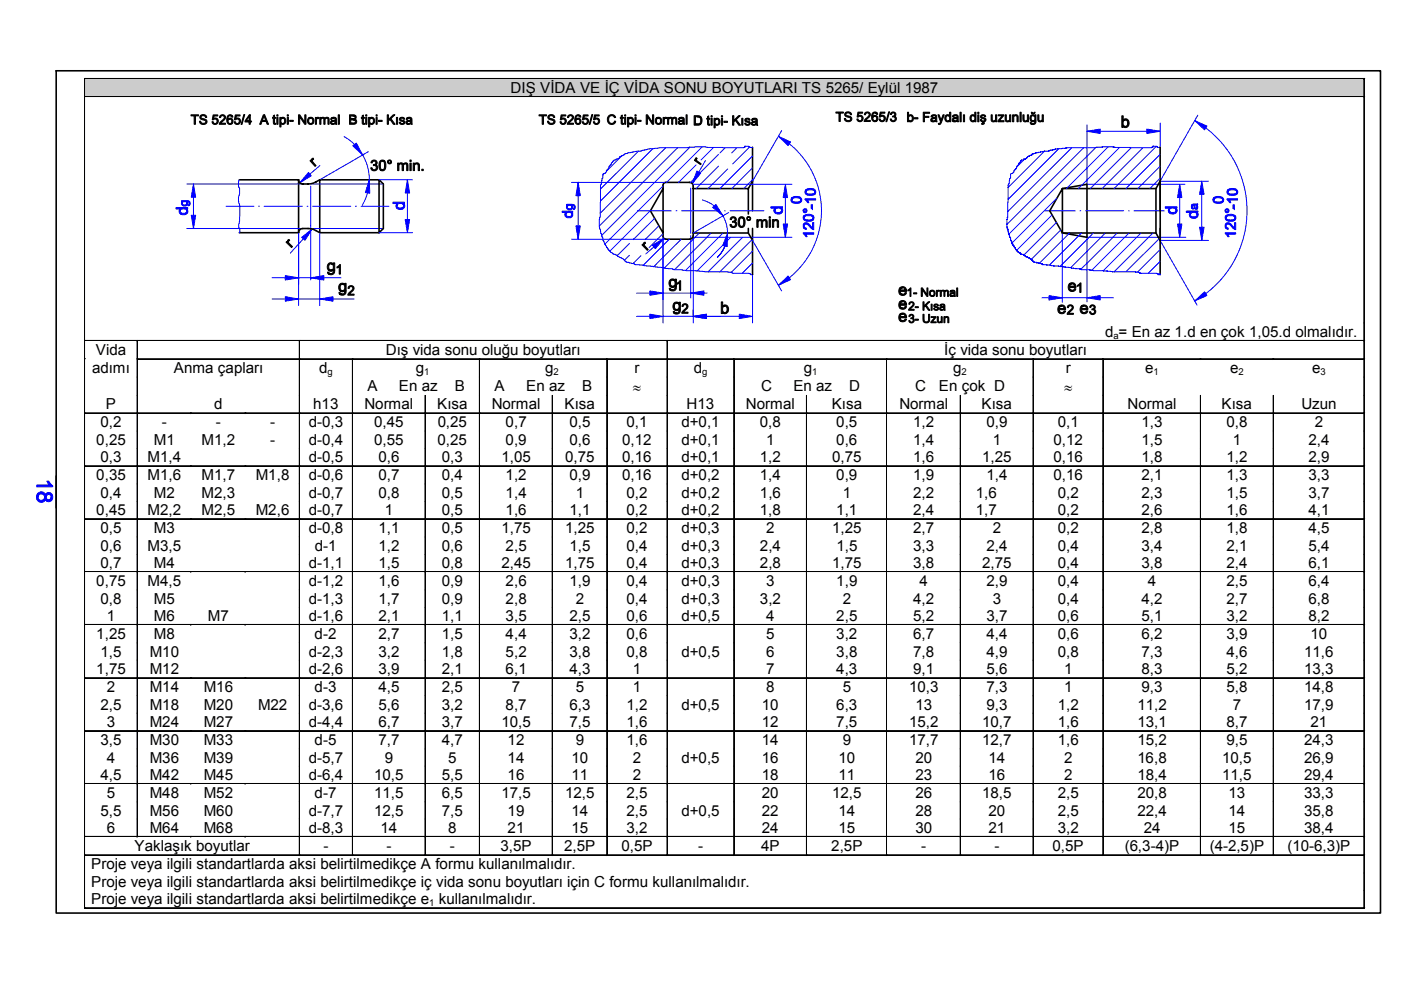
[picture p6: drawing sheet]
<svg xmlns="http://www.w3.org/2000/svg" width="297mm" height="210mm" viewBox="0 0 297 210" stroke-linecap="round" stroke-linejoin="round" font-family="sans-serif">
<defs><g id="words">
<g font-size="3.2" fill="#010000">
<text x="108.3" y="19.7">DIŞ VİDA VE İÇ VİDA SONU BOYUTLARI TS 5265/ Eylül 1987</text>
<text x="234.3" y="71.4">d = En az 1.d en çok 1,05.d olmalıdır.</text>
<text x="20.3" y="75.3">Vida</text>
<text x="81.8" y="75.3">Dış vida sonu oluğu boyutları</text>
<text x="200.2" y="75.3">İç vida sonu boyutları</text>
<text x="19.5" y="79.2">adımı</text>
<text x="36.9" y="79.2">Anma çapları</text>
<text x="67.7" y="79.2">d</text>
<text x="77.9" y="82.9">A</text>
<text x="84.6" y="82.9">En az</text>
<text x="88.1" y="79.2">g</text>
<text x="96.4" y="82.9">B</text>
<text x="104.9" y="82.9">A</text>
<text x="111.6" y="82.9">En az</text>
<text x="115.6" y="79.2">g</text>
<text x="123.4" y="82.9">B</text>
<text x="134.2" y="83.1">≈</text>
<text x="134.5" y="79.2">r</text>
<text x="147.1" y="79.2">d</text>
<text x="161.4" y="82.9">C</text>
<text x="168.2" y="82.9">En az</text>
<text x="170.4" y="79.2">g</text>
<text x="180" y="82.9">D</text>
<text x="194" y="82.9">C</text>
<text x="199.1" y="82.9">En çok D</text>
<text x="202.1" y="79.2">g</text>
<text x="225.6" y="83.1">≈</text>
<text x="226" y="79.2">r</text>
<text x="242.8" y="79.2">e</text>
<text x="260.8" y="79.2">e</text>
<text x="278.2" y="79.2">e</text>
<text x="22.4" y="86.8">P</text>
<text x="45.4" y="86.8">d</text>
<text x="66.4" y="86.8">h13</text>
<text x="77.3" y="86.8">Normal</text>
<text x="92.7" y="86.8">Kısa</text>
<text x="104.2" y="86.8">Normal</text>
<text x="119.7" y="86.8">Kısa</text>
<text x="145.6" y="86.8">H13</text>
<text x="158.2" y="86.8">Normal</text>
<text x="176.4" y="86.8">Kısa</text>
<text x="190.7" y="86.8">Normal</text>
<text x="208.1" y="86.8">Kısa</text>
<text x="239.1" y="86.8">Normal</text>
<text x="259" y="86.8">Kısa</text>
<text x="275.9" y="86.8">Uzun</text>
<text x="20.4" y="94.3">0,25</text>
<text x="21.3" y="90.6">0,2</text>
<text x="32.6" y="94.3">M1</text>
<text x="34.3" y="90.6">-</text>
<text x="42.8" y="94.3">M1,2</text>
<text x="45.8" y="90.6">-</text>
<text x="57.3" y="94.3">-</text>
<text x="57.3" y="90.6">-</text>
<text x="65.5" y="94.3">d-0,4</text>
<text x="65.5" y="90.6">d-0,3</text>
<text x="79.3" y="94.3">0,55</text>
<text x="79.3" y="90.6">0,45</text>
<text x="92.8" y="94.3">0,25</text>
<text x="92.8" y="90.6">0,25</text>
<text x="107.2" y="94.3">0,9</text>
<text x="107.2" y="90.6">0,7</text>
<text x="120.7" y="94.3">0,6</text>
<text x="120.7" y="90.6">0,5</text>
<text x="131.9" y="94.3">0,12</text>
<text x="132.8" y="90.6">0,1</text>
<text x="144.5" y="94.3">d+0,1</text>
<text x="144.5" y="90.6">d+0,1</text>
<text x="161.1" y="90.6">0,8</text>
<text x="162.5" y="94.3">1</text>
<text x="177.3" y="94.3">0,6</text>
<text x="177.3" y="90.6">0,5</text>
<text x="193.6" y="94.3">1,4</text>
<text x="193.6" y="90.6">1,2</text>
<text x="209.1" y="90.6">0,9</text>
<text x="210.5" y="94.3">1</text>
<text x="223.4" y="94.3">0,12</text>
<text x="224.3" y="90.6">0,1</text>
<text x="242" y="94.3">1,5</text>
<text x="242" y="90.6">1,3</text>
<text x="260" y="90.6">0,8</text>
<text x="261.4" y="94.3">1</text>
<text x="277.4" y="94.3">2,4</text>
<text x="278.8" y="90.6">2</text>
<text x="20.4" y="101.9">0,35</text>
<text x="21.3" y="98">0,3</text>
<text x="31.3" y="101.9">M1,6</text>
<text x="31.3" y="98">M1,4</text>
<text x="42.8" y="101.9">M1,7</text>
<text x="54.2" y="101.9">M1,8</text>
<text x="65.5" y="101.9">d-0,6</text>
<text x="65.5" y="98">d-0,5</text>
<text x="80.2" y="101.9">0,7</text>
<text x="80.2" y="98">0,6</text>
<text x="93.7" y="101.9">0,4</text>
<text x="93.7" y="98">0,3</text>
<text x="106.3" y="98">1,05</text>
<text x="107.2" y="101.9">1,2</text>
<text x="119.8" y="98">0,75</text>
<text x="120.7" y="101.9">0,9</text>
<text x="131.9" y="101.9">0,16</text>
<text x="131.9" y="98">0,16</text>
<text x="144.5" y="101.9">d+0,2</text>
<text x="144.5" y="98">d+0,1</text>
<text x="161.1" y="101.9">1,4</text>
<text x="161.1" y="98">1,2</text>
<text x="176.4" y="98">0,75</text>
<text x="177.3" y="101.9">0,9</text>
<text x="193.6" y="101.9">1,9</text>
<text x="193.6" y="98">1,6</text>
<text x="208.2" y="98">1,25</text>
<text x="209.1" y="101.9">1,4</text>
<text x="223.4" y="98">0,16</text>
<text x="223.4" y="101.9">0,16</text>
<text x="242" y="98">1,8</text>
<text x="242" y="101.9">2,1</text>
<text x="260" y="98">1,2</text>
<text x="260" y="101.9">1,3</text>
<text x="277.4" y="98">2,9</text>
<text x="277.4" y="101.9">3,3</text>
<text x="21.3" y="105.6">0,4</text>
<text x="32.6" y="105.6">M2</text>
<text x="42.8" y="105.6">M2,3</text>
<text x="65.5" y="105.6">d-0,7</text>
<text x="80.2" y="105.6">0,8</text>
<text x="93.7" y="105.6">0,5</text>
<text x="107.2" y="105.6">1,4</text>
<text x="122.1" y="105.6">1</text>
<text x="132.8" y="105.6">0,2</text>
<text x="144.5" y="105.6">d+0,2</text>
<text x="161.1" y="105.6">1,6</text>
<text x="178.7" y="105.6">1</text>
<text x="193.6" y="105.6">2,2</text>
<text x="206.9" y="105.6">1,6</text>
<text x="224.3" y="105.6">0,2</text>
<text x="242" y="105.6">2,3</text>
<text x="260" y="105.6">1,5</text>
<text x="277.4" y="105.6">3,7</text>
<text x="20.4" y="109.2">0,45</text>
<text x="21.3" y="113.1">0,5</text>
<text x="31.3" y="109.2">M2,2</text>
<text x="32.6" y="113.1">M3</text>
<text x="42.8" y="109.2">M2,5</text>
<text x="54.2" y="109.2">M2,6</text>
<text x="65.5" y="109.2">d-0,7</text>
<text x="65.5" y="113.1">d-0,8</text>
<text x="80.2" y="113.1">1,1</text>
<text x="81.6" y="109.2">1</text>
<text x="93.7" y="109.2">0,5</text>
<text x="93.7" y="113.1">0,5</text>
<text x="106.3" y="113.1">1,75</text>
<text x="107.2" y="109.2">1,6</text>
<text x="119.8" y="113.1">1,25</text>
<text x="120.7" y="109.2">1,1</text>
<text x="132.8" y="109.2">0,2</text>
<text x="132.8" y="113.1">0,2</text>
<text x="144.5" y="109.2">d+0,2</text>
<text x="144.5" y="113.1">d+0,3</text>
<text x="161.1" y="109.2">1,8</text>
<text x="162.5" y="113.1">2</text>
<text x="176.4" y="113.1">1,25</text>
<text x="177.3" y="109.2">1,1</text>
<text x="193.6" y="109.2">2,4</text>
<text x="193.6" y="113.1">2,7</text>
<text x="206.9" y="109.2">1,7</text>
<text x="210.5" y="113.1">2</text>
<text x="224.3" y="113.1">0,2</text>
<text x="224.3" y="109.2">0,2</text>
<text x="242" y="113.1">2,8</text>
<text x="242" y="109.2">2,6</text>
<text x="260" y="113.1">1,8</text>
<text x="260" y="109.2">1,6</text>
<text x="277.4" y="113.1">4,5</text>
<text x="277.4" y="109.2">4,1</text>
<text x="21.3" y="116.8">0,6</text>
<text x="31.3" y="116.8">M3,5</text>
<text x="66.7" y="116.8">d-1</text>
<text x="80.2" y="116.8">1,2</text>
<text x="93.7" y="116.8">0,6</text>
<text x="107.2" y="116.8">2,5</text>
<text x="120.7" y="116.8">1,5</text>
<text x="132.8" y="116.8">0,4</text>
<text x="144.5" y="116.8">d+0,3</text>
<text x="161.1" y="116.8">2,4</text>
<text x="177.3" y="116.8">1,5</text>
<text x="193.6" y="116.8">3,3</text>
<text x="209.1" y="116.8">2,4</text>
<text x="224.3" y="116.8">0,4</text>
<text x="242" y="116.8">3,4</text>
<text x="260" y="116.8">2,1</text>
<text x="277.4" y="116.8">5,4</text>
<text x="20.4" y="124.3">0,75</text>
<text x="21.3" y="120.5">0,7</text>
<text x="31.3" y="124.3">M4,5</text>
<text x="32.6" y="120.5">M4</text>
<text x="65.5" y="124.3">d-1,2</text>
<text x="65.5" y="120.5">d-1,1</text>
<text x="80.2" y="124.3">1,6</text>
<text x="80.2" y="120.5">1,5</text>
<text x="93.7" y="124.3">0,9</text>
<text x="93.7" y="120.5">0,8</text>
<text x="106.3" y="120.5">2,45</text>
<text x="107.2" y="124.3">2,6</text>
<text x="119.8" y="120.5">1,75</text>
<text x="120.7" y="124.3">1,9</text>
<text x="132.8" y="120.5">0,4</text>
<text x="132.8" y="124.3">0,4</text>
<text x="144.5" y="120.5">d+0,3</text>
<text x="144.5" y="124.3">d+0,3</text>
<text x="161.1" y="120.5">2,8</text>
<text x="162.5" y="124.3">3</text>
<text x="176.4" y="120.5">1,75</text>
<text x="177.3" y="124.3">1,9</text>
<text x="193.6" y="120.5">3,8</text>
<text x="194.9" y="124.3">4</text>
<text x="208.2" y="120.5">2,75</text>
<text x="209.1" y="124.3">2,9</text>
<text x="224.3" y="120.5">0,4</text>
<text x="224.3" y="124.3">0,4</text>
<text x="242" y="120.5">3,8</text>
<text x="243.4" y="124.3">4</text>
<text x="260" y="120.5">2,4</text>
<text x="260" y="124.3">2,5</text>
<text x="277.4" y="120.5">6,1</text>
<text x="277.4" y="124.3">6,4</text>
<text x="21.3" y="128">0,8</text>
<text x="22.6" y="131.7">1</text>
<text x="32.6" y="128">M5</text>
<text x="32.6" y="131.7">M6</text>
<text x="44.1" y="131.7">M7</text>
<text x="65.5" y="131.7">d-1,6</text>
<text x="65.5" y="128">d-1,3</text>
<text x="80.2" y="131.7">2,1</text>
<text x="80.2" y="128">1,7</text>
<text x="93.7" y="131.7">1,1</text>
<text x="93.7" y="128">0,9</text>
<text x="107.2" y="131.7">3,5</text>
<text x="107.2" y="128">2,8</text>
<text x="120.7" y="131.7">2,5</text>
<text x="122.1" y="128">2</text>
<text x="132.8" y="131.7">0,6</text>
<text x="132.8" y="128">0,4</text>
<text x="144.5" y="131.7">d+0,5</text>
<text x="144.5" y="128">d+0,3</text>
<text x="161.1" y="128">3,2</text>
<text x="162.5" y="131.7">4</text>
<text x="177.3" y="131.7">2,5</text>
<text x="178.7" y="128">2</text>
<text x="193.6" y="131.7">5,2</text>
<text x="193.6" y="128">4,2</text>
<text x="209.1" y="131.7">3,7</text>
<text x="210.5" y="128">3</text>
<text x="224.3" y="131.7">0,6</text>
<text x="224.3" y="128">0,4</text>
<text x="242" y="131.7">5,1</text>
<text x="242" y="128">4,2</text>
<text x="260" y="131.7">3,2</text>
<text x="260" y="128">2,7</text>
<text x="277.4" y="131.7">8,2</text>
<text x="277.4" y="128">6,8</text>
<text x="20.4" y="135.5">1,25</text>
<text x="32.6" y="135.5">M8</text>
<text x="66.7" y="135.5">d-2</text>
<text x="80.2" y="135.5">2,7</text>
<text x="93.7" y="135.5">1,5</text>
<text x="107.2" y="135.5">4,4</text>
<text x="120.7" y="135.5">3,2</text>
<text x="132.8" y="135.5">0,6</text>
<text x="162.5" y="135.5">5</text>
<text x="177.3" y="135.5">3,2</text>
<text x="193.6" y="135.5">6,7</text>
<text x="209.1" y="135.5">4,4</text>
<text x="224.3" y="135.5">0,6</text>
<text x="242" y="135.5">6,2</text>
<text x="260" y="135.5">3,9</text>
<text x="277.9" y="135.5">10</text>
<text x="20.4" y="142.9">1,75</text>
<text x="21.3" y="139.2">1,5</text>
<text x="31.8" y="142.9">M12</text>
<text x="31.8" y="139.2">M10</text>
<text x="65.5" y="142.9">d-2,6</text>
<text x="65.5" y="139.2">d-2,3</text>
<text x="80.2" y="142.9">3,9</text>
<text x="80.2" y="139.2">3,2</text>
<text x="93.7" y="142.9">2,1</text>
<text x="93.7" y="139.2">1,8</text>
<text x="107.2" y="142.9">6,1</text>
<text x="107.2" y="139.2">5,2</text>
<text x="120.7" y="142.9">4,3</text>
<text x="120.7" y="139.2">3,8</text>
<text x="132.8" y="139.2">0,8</text>
<text x="134.2" y="142.9">1</text>
<text x="144.5" y="139.2">d+0,5</text>
<text x="162.5" y="142.9">7</text>
<text x="162.5" y="139.2">6</text>
<text x="177.3" y="142.9">4,3</text>
<text x="177.3" y="139.2">3,8</text>
<text x="193.6" y="142.9">9,1</text>
<text x="193.6" y="139.2">7,8</text>
<text x="209.1" y="142.9">5,6</text>
<text x="209.1" y="139.2">4,9</text>
<text x="224.3" y="139.2">0,8</text>
<text x="225.6" y="142.9">1</text>
<text x="242" y="142.9">8,3</text>
<text x="242" y="139.2">7,3</text>
<text x="260" y="142.9">5,2</text>
<text x="260" y="139.2">4,6</text>
<text x="276.5" y="142.9">13,3</text>
<text x="276.5" y="139.2">11,6</text>
<text x="22.6" y="146.8">2</text>
<text x="31.8" y="146.8">M14</text>
<text x="43.2" y="146.8">M16</text>
<text x="66.7" y="146.8">d-3</text>
<text x="80.2" y="146.8">4,5</text>
<text x="93.7" y="146.8">2,5</text>
<text x="108.5" y="146.8">7</text>
<text x="122.1" y="146.8">5</text>
<text x="134.2" y="146.8">1</text>
<text x="162.5" y="146.8">8</text>
<text x="178.7" y="146.8">5</text>
<text x="192.7" y="146.8">10,3</text>
<text x="209.1" y="146.8">7,3</text>
<text x="225.6" y="146.8">1</text>
<text x="242" y="146.8">9,3</text>
<text x="260" y="146.8">5,8</text>
<text x="276.5" y="146.8">14,8</text>
<text x="21.3" y="150.4">2,5</text>
<text x="22.6" y="154.1">3</text>
<text x="31.8" y="150.4">M18</text>
<text x="31.8" y="154.1">M24</text>
<text x="43.2" y="150.4">M20</text>
<text x="43.2" y="154.1">M27</text>
<text x="54.7" y="150.4">M22</text>
<text x="65.5" y="150.4">d-3,6</text>
<text x="65.5" y="154.1">d-4,4</text>
<text x="80.2" y="150.4">5,6</text>
<text x="80.2" y="154.1">6,7</text>
<text x="93.7" y="150.4">3,2</text>
<text x="93.7" y="154.1">3,7</text>
<text x="106.3" y="154.1">10,5</text>
<text x="107.2" y="150.4">8,7</text>
<text x="120.7" y="150.4">6,3</text>
<text x="120.7" y="154.1">7,5</text>
<text x="132.8" y="150.4">1,2</text>
<text x="132.8" y="154.1">1,6</text>
<text x="144.5" y="150.4">d+0,5</text>
<text x="161.5" y="154.1">12</text>
<text x="161.5" y="150.4">10</text>
<text x="177.3" y="154.1">7,5</text>
<text x="177.3" y="150.4">6,3</text>
<text x="192.7" y="154.1">15,2</text>
<text x="194.1" y="150.4">13</text>
<text x="208.2" y="154.1">10,7</text>
<text x="209.1" y="150.4">9,3</text>
<text x="224.3" y="154.1">1,6</text>
<text x="224.3" y="150.4">1,2</text>
<text x="241.1" y="154.1">13,1</text>
<text x="241.2" y="150.4">11,2</text>
<text x="260" y="154.1">8,7</text>
<text x="261.4" y="150.4">7</text>
<text x="276.5" y="150.4">17,9</text>
<text x="277.9" y="154.1">21</text>
<text x="21.3" y="158">3,5</text>
<text x="22.6" y="161.7">4</text>
<text x="31.8" y="161.7">M36</text>
<text x="31.8" y="158">M30</text>
<text x="43.2" y="161.7">M39</text>
<text x="43.2" y="158">M33</text>
<text x="65.5" y="161.7">d-5,7</text>
<text x="66.7" y="158">d-5</text>
<text x="80.2" y="158">7,7</text>
<text x="81.6" y="161.7">9</text>
<text x="93.7" y="158">4,7</text>
<text x="95" y="161.7">5</text>
<text x="107.6" y="161.7">14</text>
<text x="107.6" y="158">12</text>
<text x="121.2" y="161.7">10</text>
<text x="122.1" y="158">9</text>
<text x="132.8" y="158">1,6</text>
<text x="134.2" y="161.7">2</text>
<text x="144.5" y="161.7">d+0,5</text>
<text x="161.5" y="161.7">16</text>
<text x="161.5" y="158">14</text>
<text x="177.8" y="161.7">10</text>
<text x="178.7" y="158">9</text>
<text x="192.7" y="158">17,7</text>
<text x="194.1" y="161.7">20</text>
<text x="208.2" y="158">12,7</text>
<text x="209.6" y="161.7">14</text>
<text x="224.3" y="158">1,6</text>
<text x="225.6" y="161.7">2</text>
<text x="241.1" y="161.7">16,8</text>
<text x="241.2" y="158">15,2</text>
<text x="259.1" y="161.7">10,5</text>
<text x="260" y="158">9,5</text>
<text x="276.5" y="161.7">26,9</text>
<text x="276.5" y="158">24,3</text>
<text x="21.3" y="165.4">4,5</text>
<text x="31.8" y="165.4">M42</text>
<text x="43.2" y="165.4">M45</text>
<text x="65.5" y="165.4">d-6,4</text>
<text x="79.3" y="165.4">10,5</text>
<text x="93.7" y="165.4">5,5</text>
<text x="107.6" y="165.4">16</text>
<text x="121.2" y="165.4">11</text>
<text x="134.2" y="165.4">2</text>
<text x="161.5" y="165.4">18</text>
<text x="177.8" y="165.4">11</text>
<text x="194.1" y="165.4">23</text>
<text x="209.6" y="165.4">16</text>
<text x="225.6" y="165.4">2</text>
<text x="241.1" y="165.4">18,4</text>
<text x="259.1" y="165.4">11,5</text>
<text x="276.5" y="165.4">29,4</text>
<text x="21.3" y="172.9">5,5</text>
<text x="22.6" y="169.2">5</text>
<text x="31.8" y="172.9">M56</text>
<text x="31.8" y="169.2">M48</text>
<text x="43.2" y="172.9">M60</text>
<text x="43.2" y="169.2">M52</text>
<text x="65.5" y="172.9">d-7,7</text>
<text x="66.7" y="169.2">d-7</text>
<text x="79.3" y="172.9">12,5</text>
<text x="79.3" y="169.2">11,5</text>
<text x="93.7" y="172.9">7,5</text>
<text x="93.7" y="169.2">6,5</text>
<text x="106.3" y="169.2">17,5</text>
<text x="107.6" y="172.9">19</text>
<text x="119.8" y="169.2">12,5</text>
<text x="121.2" y="172.9">14</text>
<text x="132.8" y="172.9">2,5</text>
<text x="132.8" y="169.2">2,5</text>
<text x="144.5" y="172.9">d+0,5</text>
<text x="161.5" y="169.2">20</text>
<text x="161.5" y="172.9">22</text>
<text x="176.4" y="169.2">12,5</text>
<text x="177.8" y="172.9">14</text>
<text x="194.1" y="169.2">26</text>
<text x="194.1" y="172.9">28</text>
<text x="208.2" y="169.2">18,5</text>
<text x="209.6" y="172.9">20</text>
<text x="224.3" y="169.2">2,5</text>
<text x="224.3" y="172.9">2,5</text>
<text x="241.1" y="169.2">20,8</text>
<text x="241.2" y="172.9">22,4</text>
<text x="260.5" y="169.2">13</text>
<text x="260.5" y="172.9">14</text>
<text x="276.5" y="169.2">33,3</text>
<text x="276.5" y="172.9">35,8</text>
<text x="22.6" y="176.6">6</text>
<text x="31.8" y="176.6">M64</text>
<text x="43.2" y="176.6">M68</text>
<text x="65.5" y="176.6">d-8,3</text>
<text x="80.7" y="176.6">14</text>
<text x="95" y="176.6">8</text>
<text x="107.6" y="176.6">21</text>
<text x="121.2" y="176.6">15</text>
<text x="132.8" y="176.6">3,2</text>
<text x="161.5" y="176.6">24</text>
<text x="177.8" y="176.6">15</text>
<text x="194.1" y="176.6">30</text>
<text x="209.6" y="176.6">21</text>
<text x="224.3" y="176.6">3,2</text>
<text x="242.5" y="176.6">24</text>
<text x="260.5" y="176.6">15</text>
<text x="276.5" y="176.6">38,4</text>
<text x="19.4" y="184.3">Proje veya ilgili standartlarda aksi belirtilmedikçe A formu kullanılmalıdır.</text>
<text x="28.5" y="180.5">Yaklaşık boyutlar</text>
<text x="68.6" y="180.5">-</text>
<text x="81.9" y="180.5">-</text>
<text x="95.4" y="180.5">-</text>
<text x="106.1" y="180.5">3,5P</text>
<text x="119.6" y="180.5">2,5P</text>
<text x="131.7" y="180.5">0,5P</text>
<text x="148" y="180.5">-</text>
<text x="161.4" y="180.5">4P</text>
<text x="176.3" y="180.5">2,5P</text>
<text x="195.3" y="180.5">-</text>
<text x="210.8" y="180.5">-</text>
<text x="223.2" y="180.5">0,5P</text>
<text x="238.5" y="180.5">(6,3-4)P</text>
<text x="256.5" y="180.5">(4-2,5)P</text>
<text x="273" y="180.5">(10-6,3)P</text>
<text x="19.4" y="188">Proje veya ilgili standartlarda aksi belirtilmedikçe iç vida sonu boyutları için C formu kullanılmalıdır.</text>
<text x="19.4" y="191.7">Proje veya ilgili standartlarda aksi belirtilmedikçe e kullanılmalıdır.</text>
</g>
<g font-size="2" fill="#010000">
<text x="236.1" y="71.8">a</text>
<text x="69.4" y="79.5">g</text>
<text x="89.9" y="79.5">1</text>
<text x="117.4" y="79.5">2</text>
<text x="148.8" y="79.5">g</text>
<text x="172.2" y="79.5">1</text>
<text x="203.9" y="79.5">2</text>
<text x="244.6" y="79.5">1</text>
<text x="262.6" y="79.5">2</text>
<text x="279.9" y="79.5">3</text>
<text x="91" y="192">1</text>
</g>
</g></defs>
<g fill="none" stroke="#000" stroke-width=".34">
<path d="M11.9 15h280.8v178.6h-280.8zM50.7 38.1h12.6v11.2h-12.6M80.4 38.1h-12.6v11.2h12.6M80.4 38.1l.9 .9v9.5l-.9 .8M80.4 38.1v11.2M140.6 40l-2.7 4.7 2.7 4.7M140.8 38.8l.4-.1h5l.5 .1 .3 .7v10.4l-.2 .5-.6 .3h-5a.58 .58 0 0 1-.6-.6v-10.9zM147 40h11.7M159.6 38.4l-.9 1.6v5.4M159.6 31.2v13.5M225.3 40h19.8M225.3 40l5.2-.9v11.2l-5.1-.9"/>
<path d="M225.3 40v9.4M225.3 40l-2.7 4.7 2.7 4.7M245.1 40v9.4M246 38.4v12.6l-.9-1.6M246 31.2v13.5M246 38.4l-.9 1.6M158.7 48.4v1h-11.7M159.6 48.4v9.8M225.3 49.4h19.8M246 48.4v9.8"/>
</g>
<g fill="none" stroke="#00f" stroke-width=".21">
<path d="M39.6 39h24.6M50.7 38.2l-.1 .3v1.1l.2 .3-.2 2.8 .3 1.1-.1 3.2-.2 .4v.9l.3 .3-.2 .7M65.9 39.5v19.9M66 39h15.3M72.9 29l2.3 1.6M76.9 32.9a10.2 10.2 0 0 1 1.4 5.2M78.1 32.2l-10.3 5.9M80.4 38.1h7M121.2 38.7h20M122.6 38.7v12M146.4 39.9v9.6M146.9 39.1h21"/>
<path d="M149.6 34.1l-2.8 4.8M159.6 31.3h-.6l-.3-.3h-.8l.1 .1-.3 .2h-7.8l-.3-.2h-2.3l-1.5 .2h-6.1l-2.3 .3-1.5 .4-1.7 .2v.1l-1 .1-.2 .2-.6 .1-.1 .2-.9 .3-.1 .4-.7 .1v.2h-.4v.2h-.2l-.1 .3-.3 .1-.3 .7h-.2v.6l-.5 .3-.1 .5-.2 .2h-.4l-.3 2.1-.3 .3v6.9h-.2v.4v1.7l.5 2.1 .2 .1 .1 .7h.1l.2 .6 .2 .1v.2l.1 .1 .1 .4h.2l.1 .5 .6 .5 .4 .1 .1 .3h.6v.2h.3l.1 .3 1.1 .4 .8 .8 1.4 .3 .4 .2 5.5 .6 .5 .2 1.8 .1 .4 .2 4.6 .2 1.9 .2h4.9l1.2 .4h3.3h.3v.2h.5M217.3 33.7l-1.7 1.7M221.4 32.1l-2.3 .5-.3 .3-1 .3-.1 .4-.6 .1-.1 .2h-.4v.2h-.2l-.1 .3-.2 .1-.1 .4-.3 .1v.2h-.1l-.1 .6-.4 .3-.2 .5-.2 .2h-.4v1h-.2l-.1 1.1-.3 .3v6.9h-.2v.4v1.7l.6 2.1 .2 .1v.5l.3 .6M221.4 32v.1M221.4 32.1l-7.7 7.7M221.5 32l-.1 .1M224.5 31.5l-10.8 10.8M227.2 31.3l-13.5 13.6M229.7 31.3l-16.2 16.3M230.5 26.4v12.7h20.7M230.5 27.8h15.5"/>
<path d="M232.3 31.3h-6.1l-2.4 .3-1.5 .4h-.9M232.3 31.3l-18.4 18.3M232.3 31.3h.1M235 31.1l-8.9 8.9M237.4 31.3l-8.8 8.7M239.8 31.3l-8.6 8.7M242.3 31.3l-8.6 8.7M244.4 31.1h.1zM244.4 31l.7 .1M244.5 31l-.3 .3h-7.8l-.4-.2h-2.3l-1.4 .2M245.1 31.1l.3 .2h.6M245.1 31.1l-8.9 8.9"/>
<path d="M246 38.4h10.2M246 26.1v5.1M246 32.7l-7.3 7.3M246 35.2l-4.7 4.8M246 37.8l-2.2 2.2M254 24.4l-8 14M39.6 48.5h24.6M41 41.8v3.8M47.9 43.7h5.9M54.8 43.7h.2M56 43.7h8.1M57.7 58.9h2.8"/>
<path d="M63.3 49.3v15.5M63.3 58.9h9M65.1 43.7h.2M65.3 48.5h16M66.2 48.6l-4.6 5.1M66.3 43.7h8.1M67.8 49.3v15.5M75.4 43.7h.1M76.6 43.7h5.9M77.9 40.9l-1.1 2.6M80.4 49.3h7.1M86.4 40.9v5.6"/>
<path d="M121.2 50.7h20M135.1 44.7h7.2M138.6 52.4l-1.7 1.4M140.6 50.1v18.4M143.3 44.7h.2M144.5 44.7h8.1M146.4 50v13.2M146.9 50.3h21M147 49.9v18.6M147 50.7l-.6 .5M147 53.2l-.6 .5M147 55.7l-.6 .6"/>
<path d="M148.9 42.4l1.3 .5 1.2 .8M153.3 45.8a7.3 7.3 0 0 1-1.2 8.8M153.6 44.7h.2M153.7 52.2l-.6 1.2-.9 1.1M154.5 45.1l-7.5 4.3M154.8 44.7h7.2M159.6 58.2v10.3M166.5 41.9v5.6M214.6 51.5l.2 .5 .3 .2v.3h.1l.2 .5 .5 .5 .4 .1 .1 .3 .7 .2M217.1 54.1h.2l.1 .3 1.1 .4 .4 .6h.2v.2l1.3 .2M220.4 55.8l.6 .1 .1 .2 5.5 .6 1 .2 1.4 .1 .3 .2 4.6 .2M221.6 44.7h6.4"/>
<path d="M223.1 45.6l-7.5 7.5M224 47.2l-6.9 6.9M224.1 42l-9.5 9.5M224.9 48.8l-6.3 6.2M225.2 49.4v14.7M226.8 49.4l-6.4 6.4M229 44.7h.1M229.3 49.4l-6.8 6.8M230.2 44.7h8M231.8 49.4l-7 7.1M233.9 57.4l1.9 .2h5l1.1 .4h3.4h.2v.2h.5M234.3 49.4l-7.3 7.3"/>
<path d="M236.9 49.4l-7.8 7.7M239.3 44.7h.1M239.4 49.4l-7.9 7.9M240.4 44.7h6.4M241.9 49.4l-8 8M244.4 49.4l-8.2 8.2M245.8 50.6l-7.1 7M246 51h10.2M246 52.9l-4.8 4.8M246 55.4l-2.6 2.6M246 57.9l-.3 .3M246 51l7.8 13.7"/>
<path d="M250.1 41.9v5.6M251.4 50.3h-20.9v13.7M254.8 41.2v7M57.7 63.4h2.8M63.3 63.4h4.5M70.6 63.4h4.5M135 67.1h2.8M135 62.1h2.8M140.6 67.1h6.4M140.6 62.1h9.3M149.8 67.1h6.9M220.9 63.1h9.6"/>
<path d="M233.3 63.1h2.8"/>
</g>
<g fill="#00f" stroke="#00f" stroke-width=".21">
<path d="M78.3 38.1l.1 2.9-.9-.2z"/>
<path d="M74.8 30.9l.7-.5 1.4 2.5z"/>
<path d="M64 50.3l2.2-1.7-1.5 2.3z"/>
<path d="M60.5 58.4l2.8 .5-2.8 .5z"/>
<path d="M65.8 58.9l2.9-.5v1z"/>
<path d="M60.5 62.9l2.8 .5-2.8 .5z"/>
<path d="M67.8 63.4l2.8-.5v1z"/>
<path d="M154.3 49.4l-.1 2.9-1-.2z"/>
<path d="M151.1 44l.7-.7 1.5 2.5z"/>
<path d="M147.8 36.3l.8 .4-1.8 2.2z"/>
<path d="M138.3 52l2.5-1.5-1.9 2.2z"/>
<path d="M147 67.1l2.8-.5v.9z"/>
<path d="M137.8 66.6l2.8 .5-2.8 .4z"/>
<path d="M137.8 61.7l2.8 .4-2.8 .5z"/>
<path d="M156.7 66.6l2.9 .5-2.9 .4z"/>
<path d="M85.9 46.5h.9l-.4 2.8z"/>
<path d="M86.4 38.1l.4 2.8h-.9z"/>
<path d="M41 39l.5 2.8h-.9z"/>
<path d="M40.6 45.6h.9l-.5 2.9z"/>
<path d="M166 47.5h1l-.5 2.8z"/>
<path d="M166.5 39.1l.5 2.8h-1z"/>
<path d="M122.6 38.7l.4 2.8h-.9z"/>
<path d="M122.1 47.9h.9l-.4 2.8z"/>
<path d="M38.6 42.8v.3z"/>
<path d="M249.7 47.5h.9l-.5 2.8z"/>
<path d="M254.3 48.2h1l-.5 2.8z"/>
<path d="M250.1 39.1l.5 2.8h-.9z"/>
<path d="M254.8 38.4l.5 2.8h-1z"/>
<path d="M230.5 63.1l2.8-.4v.9z"/>
<path d="M222.4 62.7l2.8 .4-2.8 .5z"/>
<path d="M230.5 27.8l2.8-.4v.9z"/>
<path d="M243.2 27.4l2.8 .4-2.8 .5z"/>
<path d="M146.4 62.1l2.8-.4v.9z"/>
<path d="M85.6 43.1v.5z" fill-rule="evenodd"/>
<path d="M84.1 43.2l.1 .5a.77 .77 0 0 0 .7 .4 .77 .77 0 0 0 .7-.5v-.4a.74 .74 0 0 1 .1 .8 .74 .74 0 0 1-.6 .4h-.4a.72 .72 0 0 1-.7-.4 .72 .72 0 0 1 .1-.8z" fill-rule="evenodd"/>
<path d="M83.3 42.9h2.5v.2h-.2l-.1 .3-.3-.2h-.6l-.4 .4v-.4h-.9z" fill-rule="evenodd"/>
<path d="M39.6 44.3v.4z" fill-rule="evenodd"/>
<path d="M38.1 44.4l.1-.1v.5a.71 .71 0 0 0 .7 .4 .71 .71 0 0 0 .7-.5l.1-.4a.9 .9 0 0 1-.6 1.3 .9 .9 0 0 1-1.1-.7z" fill-rule="evenodd"/>
<path d="M37.3 44h2.5v.3h-.2l-.1 .3-.3-.3a.62 .62 0 0 0-1 .5v-.5h-.9z" fill-rule="evenodd"/>
<path d="M165.7 44.1v.5z" fill-rule="evenodd"/>
<path d="M164.3 44.2v.5a.83 .83 0 0 0 1.2 .2l.3-.7a.9 .9 0 0 1-.5 1.2 .9 .9 0 0 1-1.2-.5v-.4z" fill-rule="evenodd"/>
<path d="M163.4 43.8h2.5v.3h-.2l-.1 .3-.3-.3-.6 .1-.3 .1-.1 .3v-.5h-.9z" fill-rule="evenodd"/>
<path d="M40.1 43.1l.1 .5h-.3z" fill-rule="evenodd"/>
<path d="M39.6 42.8l.2 .2-.2 .5z" fill-rule="evenodd"/>
<path d="M38.5 42.5h1.1v.6a.52 .52 0 0 0-.4-.4 .52 .52 0 0 0-.6 .4z" fill-rule="evenodd"/>
<path d="M38.6 42.8l.2 .6 .5 .1 .3-.2v-.8l.4 .1 .3 .2v.4l-.1 .4-.1-.7-.5-.1v.7l-.6 .2a.53 .53 0 0 1-.4-.9z" fill-rule="evenodd"/>
<path d="M121.2 45v.5z" fill-rule="evenodd"/>
<path d="M119.9 45.1l.1 .5a.7 .7 0 0 0 .6 .3 .7 .7 0 0 0 .6-.4l.1-.4a.71 .71 0 0 1 0 .8 .71 .71 0 0 1-.8 .3 .66 .66 0 0 1-.7-.4 .66 .66 0 0 1 .1-.7z" fill-rule="evenodd"/>
<path d="M119.2 44.8h2.2v.2h-.2v.3a.72 .72 0 0 0-1.2 .2v-.5h-.8z" fill-rule="evenodd"/>
<path d="M121.8 43.9v.4l-.3 .1z" fill-rule="evenodd"/>
<path d="M121.3 43.6l.1 .4-.2 .3z" fill-rule="evenodd"/>
<path d="M120.2 43.6l.1 .3z" fill-rule="evenodd"/>
<path d="M120.1 43.3h1.1v.6l-.3-.3a.47 .47 0 0 0-.6 .2z" fill-rule="evenodd"/>
<path d="M120.2 43.6l.1 .3a.52 .52 0 0 0 .4 .4 .52 .52 0 0 0 .5-.3v-.7a.6 .6 0 0 1 .7 .3 .6 .6 0 0 1-.1 .7l-.1-.6-.4-.1-.1 .7-.6 .2a.54 .54 0 0 1-.5-.4 .54 .54 0 0 1 .1-.5z" fill-rule="evenodd"/>
<path d="M253.8 43.5l.2 .4-.2 .4z" fill-rule="evenodd"/>
<path d="M253.3 43.5l.2 .6h.2l.1-.2-.1 .5h-.3l-.2-.2z" fill-rule="evenodd"/>
<path d="M252.8 43.8l.2 .3v.3l-.2-.1z" fill-rule="evenodd"/>
<path d="M252.7 43.3l1.2-.1-.1 .6-.2-.3h-.3l-.1 .7-.1-.7h-.2l-.1 .8-.2-.4z" fill-rule="evenodd"/>
<path d="M249.3 44.1v.5z" fill-rule="evenodd"/>
<path d="M247.9 44.1v.5a.73 .73 0 0 0 .7 .5 .73 .73 0 0 0 .7-.5l.1-.4a.88 .88 0 0 1-.3 1.1 .88 .88 0 0 1-1.1-.1l-.3-.5z" fill-rule="evenodd"/>
<path d="M247.1 43.8h2.4v.3h-.2v.3l-.3-.2h-.7l-.4 .4v-.5h-.8z" fill-rule="evenodd"/>
<path d="M259.8 49.4h2.2v.2h-1.8l.4 .6h-.3z" fill-rule="evenodd"/>
<path d="M259.9 47.4a1.08 1.08 0 0 1 1.6 .7l.2 .2v-1.1h.3v1.5l-.7-.4a1.06 1.06 0 0 0-1.2-.7l-.1 .5 .4 .3v.2h-.2a.69 .69 0 0 1-.4-.9z" fill-rule="evenodd"/>
<path d="M260 45.7l1.1-.3a.73 .73 0 0 1 .8 .4 .73 .73 0 0 1-.1 .9v-.6a1.26 1.26 0 0 0-1.8 .1z" fill-rule="evenodd"/>
<path d="M259.9 45.8l.3 .7 1.2 .1 .2-.1 .2-.3v.5l-.7 .2-.9-.1-.4-.5z" fill-rule="evenodd"/>
<path d="M259.9 44.7a.26 .26 0 0 0 .2 .2 .26 .26 0 0 0 .3-.2v-.4l.1 .1a.42 .42 0 0 1-.1 .6 .42 .42 0 0 1-.5 0z" fill-rule="evenodd"/>
<path d="M259.8 44.4l.5-.1 .1 .4a.26 .26 0 0 0-.2-.3 .26 .26 0 0 0-.3 .3v.3l-.2-.3z" fill-rule="evenodd"/>
<path d="M253.8 45v.5z" fill-rule="evenodd"/>
<path d="M252.4 45v.5a.73 .73 0 0 0 .7 .5 .73 .73 0 0 0 .7-.5v-.4a.75 .75 0 0 1-.5 1.2h-.4a.71 .71 0 0 1-.7-.5 .71 .71 0 0 1 .2-.8z" fill-rule="evenodd"/>
<path d="M251.5 44.7h2.5v.3h-.2l-.1 .3-.2-.2h-.7l-.4 .4v-.5h-.9z" fill-rule="evenodd"/>
<path d="M257.4 41.8l1.1-.1a.74 .74 0 0 1 .8 .3 .74 .74 0 0 1-.1 .9v-.5a1.22 1.22 0 0 0-1.7-.3l-.1 .3z" fill-rule="evenodd"/>
<path d="M257.3 41.9l.2 .8 1 .1a.55 .55 0 0 0 .7-.4l-.1 .5-1 .2a.74 .74 0 0 1-.8-.3 .74 .74 0 0 1 0-.9z" fill-rule="evenodd"/>
<path d="M261.4 43.4h.3v.9h-.3z" fill-rule="evenodd"/>
<path d="M260.1 42.1h2.3v.3h-1.8l.4 .6h-.3z" fill-rule="evenodd"/>
<path d="M260.4 40.2l1-.2a.78 .78 0 0 1 .9 .3 .78 .78 0 0 1-.1 .9v-.6l-.2-.3h-1.1h-.3l-.3 .4z" fill-rule="evenodd"/>
<path d="M260.3 40.3l.2 .7 .4 .1h.9l.4-.4v.5l-.6 .2h-.7a.72 .72 0 0 1-.7-.3 .72 .72 0 0 1 .1-.8z" fill-rule="evenodd"/>
</g>
<g fill="#000" stroke="#000" stroke-width=".21">
<path d="M142.6 59.4h.5zM72.6 60.3h.5zM143.5 64.3h.5z"/>
<path d="M55.8 24.3h.3l-.5 1.2 .8 .2h-.8l-.3 .7h-.2z" fill-rule="evenodd"/>
<path d="M56.1 24.3l.8 2.1h-.3l-.2-.7-.8-.2h.7l-.3-.9z" fill-rule="evenodd"/>
<path d="M58 24.5l.2-.1v.5h.3v.2h-.3v.9l.3 .1-.1 .3a.34 .34 0 0 1-.4-.4v-.9h-.2z" fill-rule="evenodd"/>
<path d="M58.7 24.3h.2v.3h-.2z" fill-rule="evenodd"/>
<path d="M58.7 24.9h.2v1.5h-.2z" fill-rule="evenodd"/>
<path d="M59.3 24.9l.5 .2a.64 .64 0 0 0 .1 1.1h-.3v.7h-.3z" fill-rule="evenodd"/>
<path d="M59.6 25l.4 .1z" fill-rule="evenodd"/>
<path d="M59.7 25a.72 .72 0 0 1 .9 .6 .72 .72 0 0 1-.9 .7l-.1-.1 .5-.1 .2-.4a.5 .5 0 0 0-.3-.6z" fill-rule="evenodd"/>
<path d="M60.9 24.3h.2v.3h-.2z" fill-rule="evenodd"/>
<path d="M60.9 24.9h.2v1.5h-.2z" fill-rule="evenodd"/>
<path d="M61.4 25.5h.8v.2h-.8z" fill-rule="evenodd"/>
<path d="M63.3 24.3h.3l1 1.6v-1.6h.3v2.1h-.3l-1.1-1.6v1.6h-.2z" fill-rule="evenodd"/>
<path d="M65.4 25.1h.5a.6 .6 0 0 0-.4 .5 .6 .6 0 0 0 .3 .6h.6a.72 .72 0 0 1-1 .1 .72 .72 0 0 1-.2-1z" fill-rule="evenodd"/>
<path d="M65.4 25.1a.75 .75 0 0 1 1 0 .75 .75 0 0 1 0 1.1h-.5l.4-.4-.1-.6z" fill-rule="evenodd"/>
<path d="M66.1 33.7l.3-.2 .1 .3a.36 .36 0 0 0-.3 .3 .36 .36 0 0 0 .2 .4l.6 .6-.2 .2-1.1-1.2 .2-.2 .2 .2z" fill-rule="evenodd"/>
<path d="M66.9 24.9h.2v.2l.2-.2h.3v.3l-.3-.1-.2 .2v1.1h-.2z" fill-rule="evenodd"/>
<path d="M67.8 24.9h.2v.2l.4-.3 .5 .3 .4-.3 .4 .2 .1 1.4h-.3v-1.1l-.2-.2-.4 .2v1.1h-.2v-1.1a.32 .32 0 0 0-.4-.2 .32 .32 0 0 0-.3 .3v1h-.2z" fill-rule="evenodd"/>
<path d="M70.2 25.1h.5l-.3 .2h-.3z" fill-rule="evenodd"/>
<path d="M70.2 25.7l.9-.1-.6 .2a.23 .23 0 0 0-.2 .2 .23 .23 0 0 0 .3 .2h-.5z" fill-rule="evenodd"/>
<path d="M70.3 25l.5-.2 .4 .2 .2 1.4-.6-.2 .3-.2v-.4h-.8l.5-.1a.24 .24 0 0 0 .3-.2 .24 .24 0 0 0-.3-.2z" fill-rule="evenodd"/>
<path d="M70.1 26.2h1l-.5 .2z" fill-rule="evenodd"/>
<path d="M71.7 24.3h.3v2.1h-.3z" fill-rule="evenodd"/>
<path d="M74.1 24.3h1l.3 .3h-1v.6h1l-.2 .1 .3 .1h-1.1v.7l1 .1-1.3 .2z" fill-rule="evenodd"/>
<path d="M74.8 24.6h.6l.1 .1-.1 .5h-1h.5a.33 .33 0 0 0 .3-.4 .33 .33 0 0 0-.4-.2z" fill-rule="evenodd"/>
<path d="M74.8 25.4h.7l.1 .5-.1 .3-1.1-.1h.7l.2-.1v-.4z" fill-rule="evenodd"/>
<path d="M76.8 24.5l.2-.1v.5h.3v.2h-.3v1h.3v.3l-.5-.2v-1.1h-.2v-.2h.2z" fill-rule="evenodd"/>
<path d="M77.5 24.3h.3v.3h-.3z" fill-rule="evenodd"/>
<path d="M77.5 24.9h.3v1.5h-.3z" fill-rule="evenodd"/>
<path d="M78.1 24.9l.5 .2-.2 .4a.49 .49 0 0 0 .4 .7h-.4v.7h-.3z" fill-rule="evenodd"/>
<path d="M78.4 25l.4 .1z" fill-rule="evenodd"/>
<path d="M78.9 34.1a.6 .6 0 0 1 .9 0 .6 .6 0 0 1-.1 .9 .7 .7 0 0 1 0 1.2 .7 .7 0 0 1-1.1-.6h.3a.45 .45 0 0 0 .5 .4 .45 .45 0 0 0 .4-.6 .45 .45 0 0 0-.6-.3v-.2a.38 .38 0 0 0 .5-.3 .38 .38 0 0 0-.4-.5 .38 .38 0 0 0-.4 .5l-.3-.1z" fill-rule="evenodd"/>
<path d="M78.4 25a.68 .68 0 0 1 1 .6 .68 .68 0 0 1-1 .6h.4a.59 .59 0 0 0 .4-.6 .59 .59 0 0 0-.4-.5z" fill-rule="evenodd"/>
<path d="M79.7 24.3h.3v.3h-.3z" fill-rule="evenodd"/>
<path d="M79.7 24.9h.3v1.5h-.3z" fill-rule="evenodd"/>
<path d="M80.3 25.5h.7v.3h-.7z" fill-rule="evenodd"/>
<path d="M80.6 34.2l.4-.3 .6 .2-.8 .2-.1 1.2 .1 .4 .3 .1-.6-.1a1.91 1.91 0 0 1 .1-1.7z" fill-rule="evenodd"/>
<path d="M81.1 34.2l.5-.1 .1 .2 .1 1.1a.72 .72 0 0 1-.4 .7 .72 .72 0 0 1-.8-.1h.6l.3-.4v-1.1z" fill-rule="evenodd"/>
<path d="M82.1 24.3h.3v1l1-1h.3l-.8 .8 .9 1.3h-.4l-.7-1.1-.3 .4v.7h-.3z" fill-rule="evenodd"/>
<path d="M82.3 34.1h.2a.26 .26 0 0 0-.2 .3 .26 .26 0 0 0 .3 .2h.3l-.3 .2-.3-.2-.1-.2z" fill-rule="evenodd"/>
<path d="M82.3 34l.3-.1a.41 .41 0 0 1 .4 .2 .41 .41 0 0 1-.1 .5h-.3a.26 .26 0 0 0 .2-.3 .26 .26 0 0 0-.2-.2z" fill-rule="evenodd"/>
<path d="M84 24.9h.3v1.5h-.3z" fill-rule="evenodd"/>
<path d="M84.3 34.6h.2v.2a.54 .54 0 0 1 1 0l.5-.3 .4 .1 .1 1.6h-.3v-1.2a.34 .34 0 0 0-.3-.2 .34 .34 0 0 0-.3 .3v1.1h-.3v-1.2a.35 .35 0 0 0-.4-.2 .35 .35 0 0 0-.3 .4v1h-.3z" fill-rule="evenodd"/>
<path d="M84.8 25a.64 .64 0 0 1 1 .3h-.2a.31 .31 0 0 0-.4-.2 .31 .31 0 0 0-.2 .2 .72 .72 0 0 1 .8 .9 .66 .66 0 0 1-1.2-.3h.3a.38 .38 0 0 0 .3 .3 .38 .38 0 0 0 .4-.2v-.1a.77 .77 0 0 1-.9-.8z" fill-rule="evenodd"/>
<path d="M86.2 25.1h.5l-.3 .2h-.3z" fill-rule="evenodd"/>
<path d="M86.2 25.7l.9-.1-.4 .1a.26 .26 0 0 0-.4 .2 .26 .26 0 0 0 .3 .3h-.5z" fill-rule="evenodd"/>
<path d="M86.3 25a.65 .65 0 0 1 1.1 .3v1.1l-.6-.2 .3-.2v-.4h-.8l.4-.1a.27 .27 0 0 0 .3 0 .27 .27 0 0 0 0-.4z" fill-rule="evenodd"/>
<path d="M86.1 26.2h1l-.5 .2z" fill-rule="evenodd"/>
<path d="M86.9 33.9h.3v.3h-.3z" fill-rule="evenodd"/>
<path d="M86.9 34.6h.3v1.6h-.3z" fill-rule="evenodd"/>
<path d="M87.6 34.6h.3v.2a.58 .58 0 0 1 .6-.3 .58 .58 0 0 1 .4 .6v1.1h-.2v-1a.4 .4 0 0 0-.4-.4 .4 .4 0 0 0-.4 .4v1h-.3z" fill-rule="evenodd"/>
<path d="M89.4 35.9h.3v.3h-.3z" fill-rule="evenodd"/>
<path d="M129.2 24.4a.88 .88 0 0 1 1.3 .5l-.2 .1a.62 .62 0 0 0-.7-.4 .62 .62 0 0 0-.6 .6v.3a.63 .63 0 0 0 .6 .7 .63 .63 0 0 0 .7-.5h.3a.91 .91 0 0 1-1.1 .7 .91 .91 0 0 1-.7-1v-.5z" fill-rule="evenodd"/>
<path d="M131.7 24.5l.2-.1v.5h.3v.2h-.3v.9l.3 .4h-.3l-.2-.2v-1.1h-.2v-.2h.2z" fill-rule="evenodd"/>
<path d="M132.4 24.3h.3v.3h-.3z" fill-rule="evenodd"/>
<path d="M132.4 24.9h.3v1.5h-.3z" fill-rule="evenodd"/>
<path d="M133.1 24.9l.4 .2-.2 .6 .1 .4 .3 .1h-.4v.7h-.2z" fill-rule="evenodd"/>
<path d="M133.3 25l.4 .1z" fill-rule="evenodd"/>
<path d="M133.4 25l.3-.2 .4 .2 .2 .8a.61 .61 0 0 1-.4 .5 .61 .61 0 0 1-.6-.1h.4a.61 .61 0 0 0 .4-.5 .61 .61 0 0 0-.4-.6z" fill-rule="evenodd"/>
<path d="M134.6 24.3h.3v.3h-.3z" fill-rule="evenodd"/>
<path d="M134.6 24.9h.3v1.5h-.3z" fill-rule="evenodd"/>
<path d="M135.2 25.5h.7v.2h-.7z" fill-rule="evenodd"/>
<path d="M137 24.3h.3l1 1.6v-1.6h.3v2.1h-.3l-1-1.6v1.6h-.3z" fill-rule="evenodd"/>
<path d="M139.1 25.1h.5l-.3 .2v.7l.8 .2a.69 .69 0 0 1-.7 .2 .69 .69 0 0 1-.5-.6z" fill-rule="evenodd"/>
<path d="M139.1 25a.7 .7 0 0 1 1.2 .4l-.2 .8h-.5l.4-.2v-.3a.51 .51 0 0 0-.4-.6z" fill-rule="evenodd"/>
<path d="M140.6 24.9h.2v.2l.3-.2h.3l-.1 .3h-.4l-.1 1.2h-.2z" fill-rule="evenodd"/>
<path d="M141.5 24.9h.2v.2l.5-.3 .4 .3 .4-.3 .4 .2 .1 1.4h-.2v-1.2l-.2-.1a.36 .36 0 0 0-.5 .4v.9h-.2v-1a.33 .33 0 0 0-.4-.3 .33 .33 0 0 0-.2 .4v.9h-.3z" fill-rule="evenodd"/>
<path d="M144 25.1h.5l-.4 .2h-.3z" fill-rule="evenodd"/>
<path d="M143.9 25.7l.9-.1-.7 .2v.3l.3 .1h-.5z" fill-rule="evenodd"/>
<path d="M144 25a.64 .64 0 0 1 1.1 .3v1.1l-.6-.2 .3-.2v-.4h-.7l.3-.1a.27 .27 0 0 0 .3 0 .27 .27 0 0 0 .1-.4z" fill-rule="evenodd"/>
<path d="M143.9 26.2h.9l-.5 .2z" fill-rule="evenodd"/>
<path d="M145.5 24.3h.2v2.1h-.2z" fill-rule="evenodd"/>
<path d="M147.2 24.5l1 .1 .4 .2h-1.2v1.5l1.1 .1-.4 .1h-.9z" fill-rule="evenodd"/>
<path d="M147.5 33.5l.2-.1 .1 .2a.34 .34 0 0 0-.1 .4 .34 .34 0 0 0 .3 .2l.7 .5-.2 .2-1.3-.9 .1-.2 .2 .2z" fill-rule="evenodd"/>
<path d="M147.9 24.8h.7l.2 .3v.8l-.3 .5-1.1-.1 .9-.1 .2-.4-.1-.8z" fill-rule="evenodd"/>
<path d="M150 24.7l.3-.1v.5h.2v.2h-.2v.9l.2 .1v.2h-.3l-.2-.1v-1.1h-.2z" fill-rule="evenodd"/>
<path d="M150.7 24.5h.3v.3h-.3z" fill-rule="evenodd"/>
<path d="M150.7 25.1h.3v1.4h-.3z" fill-rule="evenodd"/>
<path d="M151.4 25.1l.4 .2a.62 .62 0 0 0 .2 1.1h-.4v.7h-.2z" fill-rule="evenodd"/>
<path d="M151.7 25.2l.3 .1z" fill-rule="evenodd"/>
<path d="M151.7 25.2a.63 .63 0 0 1 .7 0 .63 .63 0 0 1 .3 .7 .6 .6 0 0 1-.4 .6 .6 .6 0 0 1-.7-.1h.6l.2-.4-.1-.6z" fill-rule="evenodd"/>
<path d="M152.9 24.5h.3v.3h-.3z" fill-rule="evenodd"/>
<path d="M152.9 25.1h.3v1.4h-.3z" fill-rule="evenodd"/>
<path d="M153.5 25.7h.7v.3h-.7z" fill-rule="evenodd"/>
<path d="M155.3 24.5h.3v1l1-1h.3l-.8 .9 .9 1.1h-.4l-.7-1-.3 .3v.7h-.3z" fill-rule="evenodd"/>
<path d="M157.3 25.1h.2v1.4h-.2z" fill-rule="evenodd"/>
<path d="M158.1 25.1h.6l.3 .4h-.2l-.1-.2a.29 .29 0 0 0-.4-.1 .29 .29 0 0 0-.1 .4 .29 .29 0 0 0 .4 .1 .48 .48 0 0 1 .5 .6 .48 .48 0 0 1-.7 .3l-.3-.1-.2-.4 .2 .1a.4 .4 0 0 0 .7 0 .51 .51 0 0 0-.6-.4l-.3-.2z" fill-rule="evenodd"/>
<path d="M159.4 25.3h.6h-.3l-.1 .2h-.3z" fill-rule="evenodd"/>
<path d="M159.5 25.8h.8l-.4 .1a.25 .25 0 0 0-.3 .2 .25 .25 0 0 0 .2 .3h-.4l-.1-.3z" fill-rule="evenodd"/>
<path d="M159.5 25.2a.66 .66 0 0 1 1.1 .2l.1 1.1h-.3l-.1-.1h-.3l.2-.2 .1-.4h-.7l.7-.2-.1-.3z" fill-rule="evenodd"/>
<path d="M159.4 26.4h.9l-.4 .2z" fill-rule="evenodd"/>
<path d="M237.8 24.6h.3v.8h.5l-.4 .4-.1 .6 .3 .4h-.3v.2h-.3z" fill-rule="evenodd"/>
<path d="M238.1 26.8h.5z" fill-rule="evenodd"/>
<path d="M238.2 25.3a.78 .78 0 0 1 .9 .1 .78 .78 0 0 1 .3 .8 .82 .82 0 0 1-1 .8l-.2-.1 .5-.1a.81 .81 0 0 0 .1-1.3z" fill-rule="evenodd"/>
<path d="M61 50.9l.3-.1 .1 .2a.37 .37 0 0 0-.2 .3 .37 .37 0 0 0 .2 .4l.6 .6-.2 .2-1.2-1.1 .2-.2 .2 .2z" fill-rule="evenodd"/>
<path d="M69.4 57.7l.7 .3h-.5z" fill-rule="evenodd"/>
<path d="M69.6 57.3h1.1l-.5 .2z" fill-rule="evenodd"/>
<path d="M69.7 55.9l.4-.2 .5 .2h-.4a.71 .71 0 0 0-.5 .7 .71 .71 0 0 0 .4 .7h.9a.83 .83 0 0 1-.4 .8 .83 .83 0 0 1-.9 .1l-.1-.2 .9-.1 .2-.6-1.2-.1-.1-.7z" fill-rule="evenodd"/>
<path d="M70.2 55.9h.5z" fill-rule="evenodd"/>
<path d="M70.3 56l.4-.1v-.2h.3v1.6h-.8a.7 .7 0 0 0 .5-.6 .7 .7 0 0 0-.4-.7z" fill-rule="evenodd"/>
<path d="M71.4 56.6l.8-.5v2h-.3v-1.6l-.4 .3z" fill-rule="evenodd"/>
<path d="M136.5 51.5l.3-.2 .1 .3a.37 .37 0 0 0-.3 .3 .37 .37 0 0 0 .2 .4l.6 .6-.2 .2-1.1-1.2 .2-.1 .2 .1z" fill-rule="evenodd"/>
<path d="M142.1 59.3l.4-.2 .6 .2-.5 .1a.68 .68 0 0 0-.5 .6 .68 .68 0 0 0 .5 .7h.8l-.1 .6-.5 .4-.7-.1-.1-.1 .9-.1 .2-.4v-.3l-1.1-.1-.2-.7z" fill-rule="evenodd"/>
<path d="M142.7 59.4h.4v-.2h.3v1.5h-.8a.7 .7 0 0 0 .5-.6 .7 .7 0 0 0-.4-.7z" fill-rule="evenodd"/>
<path d="M155 46.1a.61 .61 0 0 1 .9 0 .61 .61 0 0 1-.1 .9 .69 .69 0 0 1 .2 1 .69 .69 0 0 1-1 .1l-.2-.5h.2a.46 .46 0 0 0 .6 .4 .46 .46 0 0 0 .3-.6 .46 .46 0 0 0-.6-.3v-.2a.39 .39 0 0 0 .5-.3 .39 .39 0 0 0-.4-.5 .39 .39 0 0 0-.3 .5l-.3-.1z" fill-rule="evenodd"/>
<path d="M156.7 46.2a.68 .68 0 0 1 1-.1l-.6 .1a1.46 1.46 0 0 0-.2 1.6l.3 .2h-.5l-.1-.2-.1-.9z" fill-rule="evenodd"/>
<path d="M157.2 46.2h.6l.2 1.1a.74 .74 0 0 1-.4 .8 .74 .74 0 0 1-.9-.1h.6a1.38 1.38 0 0 0 .3-1.6z" fill-rule="evenodd"/>
<path d="M158.4 46.1h.3a.26 .26 0 0 0-.2 .2 .26 .26 0 0 0 .2 .3h.4l-.4 .2a.44 .44 0 0 1-.3-.7z" fill-rule="evenodd"/>
<path d="M158.4 46l.3-.1 .3 .1 .2 .3-.1 .3h-.4l.3-.2-.1-.2z" fill-rule="evenodd"/>
<path d="M160.5 46.6h.2v.2a.55 .55 0 0 1 .9 0 .54 .54 0 0 1 .5-.3 .54 .54 0 0 1 .5 .3l.1 1.4h-.3v-1.1a.36 .36 0 0 0-.5-.3 .36 .36 0 0 0-.2 .4v1h-.3v-1.2a.35 .35 0 0 0-.4-.2 .35 .35 0 0 0-.3 .4v1h-.2z" fill-rule="evenodd"/>
<path d="M163.1 46h.2v.3h-.2z" fill-rule="evenodd"/>
<path d="M163.1 46.6h.2v1.6h-.2z" fill-rule="evenodd"/>
<path d="M163.8 46.6h.2v.2a.59 .59 0 0 1 1.1 .1v1.3h-.3v-1.1a.39 .39 0 0 0-.4-.3 .39 .39 0 0 0-.4 .4v1h-.2z" fill-rule="evenodd"/>
<path d="M226.8 60.1a.83 .83 0 0 1 .9-.1 .83 .83 0 0 1 .4 .7h-1.3h1l-.2-.4z" fill-rule="evenodd"/>
<path d="M71.9 62l.7 .3-.6 .1z" fill-rule="evenodd"/>
<path d="M72 61.6h1.1l-.5 .3z" fill-rule="evenodd"/>
<path d="M72 60.3l.6-.3 .4 .2-.4 .1a.7 .7 0 0 0-.5 .6 .7 .7 0 0 0 .5 .7h.8a.83 .83 0 0 1-.4 .9 .83 .83 0 0 1-1-.1l.9-.1 .2-.6-1.1-.1-.2-.5z" fill-rule="evenodd"/>
<path d="M72.7 60.3h.4v-.2h.3v1.5h-.8a.71 .71 0 0 0 .5-.6 .71 .71 0 0 0-.4-.7z" fill-rule="evenodd"/>
<path d="M73.9 60.7a.67 .67 0 0 1 1.1 .1 .67 .67 0 0 1-.4 1l-.5 .6h1v.2h-1.4l.3-.6a1.04 1.04 0 0 0 .7-1.1l-.5-.1-.2 .4h-.2z" fill-rule="evenodd"/>
<path d="M141.9 61.1l.7 .3-.6 .1z" fill-rule="evenodd"/>
<path d="M142.1 60.7h1l-.4 .3z" fill-rule="evenodd"/>
<path d="M142.7 66l.7 .3-.5 .1z" fill-rule="evenodd"/>
<path d="M142.9 65.6h1.1l-.6 .3z" fill-rule="evenodd"/>
<path d="M143 64.2l.4-.2 .5 .2-.4 .1a.7 .7 0 0 0-.5 .7 .7 .7 0 0 0 .5 .6h.7a.83 .83 0 0 1-.4 .9 .83 .83 0 0 1-.9-.1l.5-.1a.5 .5 0 0 0 .6-.7h-1.1l-.2-.3a1.06 1.06 0 0 1 .3-1.1z" fill-rule="evenodd"/>
<path d="M143.5 64.3h.5v-.2h.2v1.5h-.7a.71 .71 0 0 0 .5-.6 .71 .71 0 0 0-.5-.7z" fill-rule="evenodd"/>
<path d="M143.5 60l.8-.5v2.1h-.2v-1.6l-.5 .3z" fill-rule="evenodd"/>
<path d="M144.7 64.6a.66 .66 0 0 1 1.1 .1 .66 .66 0 0 1-.4 1l-.5 .5h1v.2h-1.4l.3-.5a1.1 1.1 0 0 0 .7-1.2 .39 .39 0 0 0-.4-.1 .39 .39 0 0 0-.3 .4h-.2z" fill-rule="evenodd"/>
<path d="M152.9 64h.3v.9h.5a.77 .77 0 0 0-.5 .6 .77 .77 0 0 0 .3 .8h-.3v.2h-.3z" fill-rule="evenodd"/>
<path d="M153.2 66.3h.5z" fill-rule="evenodd"/>
<path d="M153.3 64.8a.86 .86 0 0 1 1.1 .2 .86 .86 0 0 1-.1 1.2l-.6 .3-.5-.2h.5a.75 .75 0 0 0 .5-.7 .75 .75 0 0 0-.4-.7z" fill-rule="evenodd"/>
<path d="M224.5 64.9h.6l-.3 .1-.2 .4h1.3v.3h-1.3l.2 .4 .3 .2h-.6l-.2-.6z" fill-rule="evenodd"/>
<path d="M224.6 64.8a.83 .83 0 0 1 .8-.1 .83 .83 0 0 1 .5 .7h-1.3h1l-.3-.5z" fill-rule="evenodd"/>
<path d="M224.5 66.3l.8-.1 .3-.3h.3a.84 .84 0 0 1-1.4 .4z" fill-rule="evenodd"/>
<path d="M226.7 60.2h.6l-.3 .1-.2 .4h1.3v.3h-1.3l.1 .4 .4 .2h-.6l-.2-.6z" fill-rule="evenodd"/>
<path d="M226.4 64.8l.5-.2a.67 .67 0 0 1 .7 .6 .67 .67 0 0 1-.5 .8l-.5 .4h1v.3h-1.4l.3-.5a1.57 1.57 0 0 0 .8-1.2l-.2-.1a.38 .38 0 0 0-.6 .3h-.2z" fill-rule="evenodd"/>
<path d="M226.7 61.6h.7l.4-.4 .3 .1a.87 .87 0 0 1-1.4 .3z" fill-rule="evenodd"/>
<path d="M228.4 60.5l.8-.5v2h-.3v-1.6l-.4 .3z" fill-rule="evenodd"/>
<path d="M229.2 64.9h.6l-.3 .1-.2 .4h1.3v.3h-1.3l.2 .4 .4 .2h-.7l-.2-.6z" fill-rule="evenodd"/>
<path d="M229.2 64.9a.83 .83 0 0 1 .9-.2 .83 .83 0 0 1 .5 .7h-1.3h1l-.2-.5z" fill-rule="evenodd"/>
<path d="M229.2 66.3h.8l.3-.4h.3a.86 .86 0 0 1-1.4 .4z" fill-rule="evenodd"/>
<path d="M231.2 64.8a.54 .54 0 0 1 .8-.1 .54 .54 0 0 1-.1 .9 .63 .63 0 0 1 0 1 .63 .63 0 0 1-.9-.5h.2a.41 .41 0 0 0 .5 .4 .41 .41 0 0 0 .3-.5 .41 .41 0 0 0-.5-.3v-.2a.35 .35 0 0 0 .5-.3 .35 .35 0 0 0-.4-.4 .35 .35 0 0 0-.3 .4h-.3z" fill-rule="evenodd"/>
</g>
<g fill="#ccc">
<path d="M19.4 16.8h268.5v3.7h-268.5z"/>
<path d="M18.1 16.8h1.3v3.7h-1.3z"/>
<path d="M287.9 16.8h1.3v3.7h-1.3z"/>
</g>
<path d="M18.1 20.5h271.1" fill="none" stroke="#ccc" stroke-width=".21"/>
<g fill="#000">
<path d="M17.9 16.6h.2v.2h-.2zM289.2 16.6h.1v.2h-.1zM17.9 20.5h.2v.2h-.2zM289.2 20.5h.1v.2h-.1zM17.9 72.2h.2v.2h-.2zM17.9 76.1h.2v.1h-.2zM29.1 72.2h.1v.2h-.1zM29.1 76.1h.1v.1h-.1zM63.5 72.2h.1v.2h-.1zM63.5 76.1h.1v.1h-.1zM74.7 76.1h.2v.1h-.2zM101.6 76.1h.2v.1h-.2z"/>
<path d="M128.6 76.1h.2v.1h-.2zM141.4 72.2h.2v.2h-.2zM141.4 76.1h.2v.1h-.2zM155.6 76.1h.1v.1h-.1zM188 76.1h.1v.1h-.1zM219 76.1h.2v.1h-.2zM233.8 76.1h.2v.1h-.2zM254.5 76.1h.2v.1h-.2zM269.9 76.1h.2v.1h-.2zM289.2 72.2h.1v.2h-.1zM289.2 76.1h.1v.1h-.1zM17.9 87.5h.2v.2h-.2z"/>
<path d="M17.9 98.7h.2v.2h-.2zM29.1 87.5h.1v.2h-.1zM29.1 98.7h.1v.2h-.1zM40.4 87.5h.2v.2h-.2zM40.4 98.7h.2v.2h-.2zM52 87.5h.2v.2h-.2zM52 98.7h.2v.2h-.2zM63.5 87.5h.1v.2h-.1zM63.5 98.7h.1v.2h-.1zM74.7 87.5h.2v.2h-.2zM74.7 98.7h.2v.2h-.2zM90.1 87.5h.2v.2h-.2z"/>
<path d="M90.1 98.7h.2v.2h-.2zM101.6 87.5h.2v.2h-.2zM101.6 98.7h.2v.2h-.2zM117.1 87.5h.2v.2h-.2zM117.1 98.7h.2v.2h-.2zM128.6 87.5h.2v.2h-.2zM128.6 98.7h.2v.2h-.2zM141.4 87.5h.2v.2h-.2zM141.4 98.7h.2v.2h-.2zM155.6 87.5h.1v.2h-.1zM155.6 98.7h.1v.2h-.1zM171 87.5h.2v.2h-.2z"/>
<path d="M171 98.7h.2v.2h-.2zM188 87.5h.1v.2h-.1zM188 98.7h.1v.2h-.1zM203.6 87.5h.2v.2h-.2zM203.6 98.7h.2v.2h-.2zM219 87.5h.2v.2h-.2zM219 98.7h.2v.2h-.2zM233.8 87.5h.2v.2h-.2zM233.8 98.7h.2v.2h-.2zM254.5 87.5h.2v.2h-.2zM254.5 98.7h.2v.2h-.2zM269.9 87.5h.2v.2h-.2z"/>
<path d="M269.9 98.7h.2v.2h-.2zM289.2 87.5h.1v.2h-.1zM289.2 98.7h.1v.2h-.1zM17.9 110h.2v.2h-.2zM29.1 110h.1v.2h-.1zM40.4 110h.2v.2h-.2zM52 110h.2v.2h-.2zM63.5 110h.1v.2h-.1zM74.7 110h.2v.2h-.2zM90.1 110h.2v.2h-.2zM101.6 110h.2v.2h-.2zM117.1 110h.2v.2h-.2z"/>
<path d="M128.6 110h.2v.2h-.2zM141.4 110h.2v.2h-.2zM155.6 110h.1v.2h-.1zM171 110h.2v.2h-.2zM188 110h.1v.2h-.1zM203.6 110h.2v.2h-.2zM219 110h.2v.2h-.2zM233.8 110h.2v.2h-.2zM254.5 110h.2v.2h-.2zM269.9 110h.2v.2h-.2zM289.2 110h.1v.2h-.1zM17.9 121.2h.2v.2h-.2z"/>
<path d="M17.9 132.4h.2v.2h-.2zM29.1 121.2h.1v.2h-.1zM29.1 132.4h.1v.2h-.1zM40.4 121.2h.2v.2h-.2zM40.4 132.4h.2v.2h-.2zM52 121.2h.2v.2h-.2zM52 132.4h.2v.2h-.2zM63.5 121.2h.1v.2h-.1zM63.5 132.4h.1v.2h-.1zM74.7 121.2h.2v.2h-.2zM74.7 132.4h.2v.2h-.2zM90.1 121.2h.2v.2h-.2z"/>
<path d="M90.1 132.4h.2v.2h-.2zM101.6 121.2h.2v.2h-.2zM101.6 132.4h.2v.2h-.2zM117.1 121.2h.2v.2h-.2zM117.1 132.4h.2v.2h-.2zM128.6 121.2h.2v.2h-.2zM128.6 132.4h.2v.2h-.2zM141.4 121.2h.2v.2h-.2zM141.4 132.4h.2v.2h-.2zM155.6 121.2h.1v.2h-.1zM155.6 132.4h.1v.2h-.1zM171 121.2h.2v.2h-.2z"/>
<path d="M171 132.4h.2v.2h-.2zM188 121.2h.1v.2h-.1zM188 132.4h.1v.2h-.1zM203.6 121.2h.2v.2h-.2zM203.6 132.4h.2v.2h-.2zM219 121.2h.2v.2h-.2zM219 132.4h.2v.2h-.2zM233.8 121.2h.2v.2h-.2zM233.8 132.4h.2v.2h-.2zM254.5 121.2h.2v.2h-.2zM254.5 132.4h.2v.2h-.2zM269.9 121.2h.2v.2h-.2z"/>
<path d="M269.9 132.4h.2v.2h-.2zM289.2 121.2h.1v.2h-.1zM289.2 132.4h.1v.2h-.1zM17.9 143.7h.2v.2h-.2zM17.9 154.9h.2v.2h-.2zM29.1 143.7h.1v.2h-.1zM29.1 154.9h.1v.2h-.1zM40.4 143.7h.2v.2h-.2zM40.4 154.9h.2v.2h-.2zM52 143.7h.2v.2h-.2zM52 154.9h.2v.2h-.2zM63.5 143.7h.1v.2h-.1z"/>
<path d="M63.5 154.9h.1v.2h-.1zM74.7 143.7h.2v.2h-.2zM74.7 154.9h.2v.2h-.2zM90.1 143.7h.2v.2h-.2zM90.1 154.9h.2v.2h-.2zM101.6 143.7h.2v.2h-.2zM101.6 154.9h.2v.2h-.2zM117.1 143.7h.2v.2h-.2zM117.1 154.9h.2v.2h-.2zM128.6 143.7h.2v.2h-.2zM128.6 154.9h.2v.2h-.2zM141.4 143.7h.2v.2h-.2z"/>
<path d="M141.4 154.9h.2v.2h-.2zM155.6 143.7h.1v.2h-.1zM155.6 154.9h.1v.2h-.1zM171 143.7h.2v.2h-.2zM171 154.9h.2v.2h-.2zM188 143.7h.1v.2h-.1zM188 154.9h.1v.2h-.1zM203.6 143.7h.2v.2h-.2zM203.6 154.9h.2v.2h-.2zM219 143.7h.2v.2h-.2zM219 154.9h.2v.2h-.2zM233.8 143.7h.2v.2h-.2z"/>
<path d="M233.8 154.9h.2v.2h-.2zM254.5 143.7h.2v.2h-.2zM254.5 154.9h.2v.2h-.2zM269.9 143.7h.2v.2h-.2zM269.9 154.9h.2v.2h-.2zM289.2 143.7h.1v.2h-.1zM289.2 154.9h.1v.2h-.1zM17.9 166.1h.2v.2h-.2zM17.9 177.3h.2v.2h-.2zM29.1 166.1h.1v.2h-.1zM29.1 177.3h.1v.2h-.1zM40.4 166.1h.2v.2h-.2z"/>
<path d="M40.4 177.3h.2v.2h-.2zM52 166.1h.2v.2h-.2zM52 177.3h.2v.2h-.2zM63.5 166.1h.1v.2h-.1zM63.5 177.3h.1v.2h-.1zM74.7 166.1h.2v.2h-.2zM74.7 177.3h.2v.2h-.2zM90.1 166.1h.2v.2h-.2zM90.1 177.3h.2v.2h-.2zM101.6 166.1h.2v.2h-.2zM101.6 177.3h.2v.2h-.2zM117.1 166.1h.2v.2h-.2z"/>
<path d="M117.1 177.3h.2v.2h-.2zM128.6 166.1h.2v.2h-.2zM128.6 177.3h.2v.2h-.2zM141.4 166.1h.2v.2h-.2zM141.4 177.3h.2v.2h-.2zM155.6 166.1h.1v.2h-.1zM155.6 177.3h.1v.2h-.1zM171 166.1h.2v.2h-.2zM171 177.3h.2v.2h-.2zM188 166.1h.1v.2h-.1zM188 177.3h.1v.2h-.1zM203.6 166.1h.2v.2h-.2z"/>
<path d="M203.6 177.3h.2v.2h-.2zM219 166.1h.2v.2h-.2zM219 177.3h.2v.2h-.2zM233.8 166.1h.2v.2h-.2zM233.8 177.3h.2v.2h-.2zM254.5 166.1h.2v.2h-.2zM254.5 177.3h.2v.2h-.2zM269.9 166.1h.2v.2h-.2zM269.9 177.3h.2v.2h-.2zM289.2 166.1h.1v.2h-.1zM289.2 177.3h.1v.2h-.1zM17.9 181.2h.2v.2h-.2z"/>
<path d="M17.9 192.4h.2v.2h-.2zM63.5 181.2h.1v.2h-.1zM74.7 181.2h.2v.2h-.2zM90.1 181.2h.2v.2h-.2zM101.6 181.2h.2v.2h-.2zM117.1 181.2h.2v.2h-.2zM128.6 181.2h.2v.2h-.2zM141.4 181.2h.2v.2h-.2zM155.6 181.2h.1v.2h-.1zM171 181.2h.2v.2h-.2zM188 181.2h.1v.2h-.1zM203.6 181.2h.2v.2h-.2z"/>
<path d="M219 181.2h.2v.2h-.2zM233.8 181.2h.2v.2h-.2zM254.5 181.2h.2v.2h-.2zM269.9 181.2h.2v.2h-.2zM289.2 181.2h.1v.2h-.1zM289.2 192.4h.1v.2h-.1z"/>
</g>
<g fill="none" stroke="#000" stroke-width=".21">
<path d="M18 16.8v3.7M18.1 16.7h271.1M289.2 16.6v176M289.2 16.8v3.7M289.3 16.6h-271.4v176M17.9 20.5h271.4M18 20.7v51.5M18.1 20.6h271.1M289.2 20.7v51.5M17.9 72.2h271.4M17.9 76.1h.2M18 72.4v3.7"/>
<path d="M18 76.2v11.3M18.1 72.3h11M29.1 72.2v105.3M29.1 76.1h260.2M29.2 72.4v3.7M29.2 76.2v11.3M29.2 72.3h34.3M29.2 76.1h34.3M63.5 72.2v109.2M63.5 72.4v3.7M63.5 76.2v11.3M63.6 72.3h77.8"/>
<path d="M63.6 76.1h11.1M74.7 76.1v105.3M74.8 76.2v11.3M74.9 76.1h26.7M101.6 76.1v105.3M101.7 76.2v11.3M101.8 76.1h26.8M128.6 76.1v105.3M128.7 76.2v11.3M128.8 76.1h12.6M141.4 72.2v109.2M141.5 72.4v3.7"/>
<path d="M141.5 76.2v11.3M141.6 72.3h147.6M141.6 76.1h14M155.6 76.1v105.3M155.6 76.2v11.3M155.7 76.1h32.3M188 76.1v105.3M188.1 76.2v11.3M188.1 76.1h30.9M219 76.1v105.3M219.1 76.2v11.3M219.2 76.1h14.6"/>
<path d="M233.8 76.1v105.3M233.9 76.2v11.3M234 76.1h20.5M254.5 76.1v.1M254.7 76.1h15.2M269.9 76.1v.1M270.1 76.1h19.1M289.2 72.4v3.7M289.2 76.2v11.3M17.9 87.5h271.4M17.9 98.7h271.4M18 87.7v11"/>
<path d="M18 98.9v11.1M18.1 87.6h11M18.1 98.8h11M29.2 87.7v11M29.2 98.9v11.1M29.2 87.6h11.2M29.2 98.8h11.2M40.4 87.5v.2M40.4 98.7v.2M40.6 87.6h11.4M40.6 98.8h11.4M52 87.5v.2"/>
<path d="M52 98.7v.2M52.2 87.6h11.3M52.2 98.8h11.3M63.5 87.7v11M63.5 98.9v11.1M63.6 87.6h11.1M63.6 98.8h11.1M74.8 87.7v11M74.8 98.9v11.1M74.9 87.6h15.2M74.9 98.8h15.2M90.1 83.8v97.6"/>
<path d="M90.2 83.8v3.7M90.2 87.7v11M90.2 98.9v11.1M90.3 87.6h11.3M90.3 98.8h11.3M101.7 87.7v11M101.7 98.9v11.1M101.8 87.6h15.3M101.8 98.8h15.3M117.1 83.8v97.6M117.2 83.8v3.7M117.2 87.7v11"/>
<path d="M117.2 98.9v11.1M117.3 87.6h11.3M117.3 98.8h11.3M128.7 87.7v11M128.7 98.9v11.1M128.8 87.6h12.6M128.8 98.8h12.6M141.5 87.7v11M141.5 98.9v11.1M141.6 87.6h14M141.6 98.8h14M155.6 87.7v11"/>
<path d="M155.6 98.9v11.1M155.7 87.6h15.3M155.7 98.8h15.3M171 83.8v97.6M171.1 83.8v3.7M171.1 87.7v11M171.1 98.9v11.1M171.2 87.6h16.8M171.2 98.8h16.8M188.1 87.7v11M188.1 98.9v11.1M188.1 87.6h15.5"/>
<path d="M188.1 98.8h15.5M203.6 83.8v97.6M203.7 83.8v3.7M203.7 87.7v11M203.7 98.9v11.1M203.8 87.6h15.2M203.8 98.8h15.2M219.1 87.7v11M219.1 98.9v11.1M219.2 87.6h14.6M219.2 98.8h14.6M233.9 87.7v11"/>
<path d="M233.9 98.9v11.1M234 87.6h20.5M234 98.8h20.5M254.5 83.8v97.6M254.6 83.8v3.7M254.6 87.7v11M254.6 98.9v11.1M254.7 87.6h15.2M254.7 98.8h15.2M269.9 83.8v97.6M270 83.8v3.7M270 87.7v11"/>
<path d="M270 98.9v11.1M270.1 87.6h19.1M270.1 98.8h19.1M289.2 87.7v11M289.2 98.9v11.1M17.9 110h271.4M18 110.2v11M18.1 110.1h11M29.2 110.2v11M29.2 110.1h11.2M40.4 110v.2M40.6 110.1h11.4"/>
<path d="M52 110v.2M52.2 110.1h11.3M63.5 110.2v11M63.6 110.1h11.1M74.8 110.2v11M74.9 110.1h15.2M90.2 110.2v11M90.3 110.1h11.3M101.7 110.2v11M101.8 110.1h15.3M117.2 110.2v11M117.3 110.1h11.3"/>
<path d="M128.7 110.2v11M128.8 110.1h12.6M141.5 110.2v11M141.6 110.1h14M155.6 110.2v11M155.7 110.1h15.3M171.1 110.2v11M171.2 110.1h16.8M188.1 110.2v11M188.1 110.1h15.5M203.7 110.2v11M203.8 110.1h15.2"/>
<path d="M219.1 110.2v11M219.2 110.1h14.6M233.9 110.2v11M234 110.1h20.5M254.6 110.2v11M254.7 110.1h15.2M270 110.2v11M270.1 110.1h19.1M289.2 110.2v11M17.9 121.2h271.4M17.9 132.4h271.4M18 121.4v11"/>
<path d="M18 132.6v11.1M18.1 121.3h11M18.1 132.5h11M29.2 121.4v11M29.2 132.6v11.1M29.2 121.3h11.2M29.2 132.5h11.2M40.4 121.2v.2M40.4 132.4v.2M40.6 121.3h11.4M40.6 132.5h11.4M52 121.2v.2"/>
<path d="M52 132.4v.2M52.2 121.3h11.3M52.2 132.5h11.3M63.5 121.4v11M63.5 132.6v11.1M63.6 121.3h11.1M63.6 132.5h11.1M74.8 121.4v11M74.8 132.6v11.1M74.9 121.3h15.2M74.9 132.5h15.2M90.2 121.4v11"/>
<path d="M90.2 132.6v11.1M90.3 121.3h11.3M90.3 132.5h11.3M101.7 121.4v11M101.7 132.6v11.1M101.8 121.3h15.3M101.8 132.5h15.3M117.2 121.4v11M117.2 132.6v11.1M117.3 121.3h11.3M117.3 132.5h11.3M128.7 121.4v11"/>
<path d="M128.7 132.6v11.1M128.8 121.3h12.6M128.8 132.5h12.6M141.5 121.4v11M141.5 132.6v11.1M141.6 121.3h14M141.6 132.5h14M155.6 121.4v11M155.6 132.6v11.1M155.7 121.3h15.3M155.7 132.5h15.3M171.1 121.4v11"/>
<path d="M171.1 132.6v11.1M171.2 121.3h16.8M171.2 132.5h16.8M188.1 121.4v11M188.1 132.6v11.1M188.1 121.3h15.5M188.1 132.5h15.5M203.7 121.4v11M203.7 132.6v11.1M203.8 121.3h15.2M203.8 132.5h15.2M219.1 121.4v11"/>
<path d="M219.1 132.6v11.1M219.2 121.3h14.6M219.2 132.5h14.6M233.9 121.4v11M233.9 132.6v11.1M234 121.3h20.5M234 132.5h20.5M254.6 121.4v11M254.6 132.6v11.1M254.7 121.3h15.2M254.7 132.5h15.2M270 121.4v11"/>
<path d="M270 132.6v11.1M270.1 121.3h19.1M270.1 132.5h19.1M289.2 121.4v11M289.2 132.6v11.1M17.9 143.7h271.4M17.9 154.9h271.4M18 143.9v11M18 155.1v11M18.1 143.8h11M18.1 155h11M29.2 143.9v11"/>
<path d="M29.2 155.1v11M29.2 143.8h11.2M29.2 155h11.2M40.4 143.7v.2M40.4 154.9v.2M40.6 143.8h11.4M40.6 155h11.4M52 143.7v.2M52 154.9v.2M52.2 143.8h11.3M52.2 155h11.3M63.5 143.9v11"/>
<path d="M63.5 155.1v11M63.6 143.8h11.1M63.6 155h11.1M74.8 143.9v11M74.8 155.1v11M74.9 143.8h15.2M74.9 155h15.2M90.2 143.9v11M90.2 155.1v11M90.3 143.8h11.3M90.3 155h11.3M101.7 143.9v11"/>
<path d="M101.7 155.1v11M101.8 143.8h15.3M101.8 155h15.3M117.2 143.9v11M117.2 155.1v11M117.3 143.8h11.3M117.3 155h11.3M128.7 143.9v11M128.7 155.1v11M128.8 143.8h12.6M128.8 155h12.6M141.5 143.9v11"/>
<path d="M141.5 155.1v11M141.6 143.8h14M141.6 155h14M155.6 143.9v11M155.6 155.1v11M155.7 143.8h15.3M155.7 155h15.3M171.1 143.9v11M171.1 155.1v11M171.2 143.8h16.8M171.2 155h16.8M188.1 143.9v11"/>
<path d="M188.1 155.1v11M188.1 143.8h15.5M188.1 155h15.5M203.7 143.9v11M203.7 155.1v11M203.8 143.8h15.2M203.8 155h15.2M219.1 143.9v11M219.1 155.1v11M219.2 143.8h14.6M219.2 155h14.6M233.9 143.9v11"/>
<path d="M233.9 155.1v11M234 143.8h20.5M234 155h20.5M254.6 143.9v11M254.6 155.1v11M254.7 143.8h15.2M254.7 155h15.2M270 143.9v11M270 155.1v11M270.1 143.8h19.1M270.1 155h19.1M289.2 143.9v11"/>
<path d="M289.2 155.1v11M17.9 166.1h271.4M17.9 177.3h271.4M18 166.3v11M18 177.5v3.7M18.1 166.2h11M18.1 177.4h11M29.2 166.3v11M29.2 166.2h11.2M29.2 177.4h11.2M40.4 166.1v.2M40.4 177.3v.2"/>
<path d="M40.6 166.2h11.4M40.6 177.4h11.4M52 166.1v.2M52 177.3v.2M52.2 166.2h11.3M52.2 177.4h11.3M63.5 166.3v11M63.5 177.5v3.7M63.6 166.2h11.1M63.6 177.4h11.1M74.8 166.3v11M74.8 177.5v3.7"/>
<path d="M74.9 166.2h15.2M74.9 177.4h15.2M90.2 166.3v11M90.2 177.5v3.7M90.3 166.2h11.3M90.3 177.4h11.3M101.7 166.3v11M101.7 177.5v3.7M101.8 166.2h15.3M101.8 177.4h15.3M117.2 166.3v11M117.2 177.5v3.7"/>
<path d="M117.3 166.2h11.3M117.3 177.4h11.3M128.7 166.3v11M128.7 177.5v3.7M128.8 166.2h12.6M128.8 177.4h12.6M141.5 166.3v11M141.5 177.5v3.7M141.6 166.2h14M141.6 177.4h14M155.6 166.3v11M155.6 177.5v3.7"/>
<path d="M155.7 166.2h15.3M155.7 177.4h15.3M171.1 166.3v11M171.1 177.5v3.7M171.2 166.2h16.8M171.2 177.4h16.8M188.1 166.3v11M188.1 177.5v3.7M188.1 166.2h15.5M188.1 177.4h15.5M203.7 166.3v11M203.7 177.5v3.7"/>
<path d="M203.8 166.2h15.2M203.8 177.4h15.2M219.1 166.3v11M219.1 177.5v3.7M219.2 166.2h14.6M219.2 177.4h14.6M233.9 166.3v11M233.9 177.5v3.7M234 166.2h20.5M234 177.4h20.5M254.6 166.3v11M254.6 177.5v3.7"/>
<path d="M254.7 166.2h15.2M254.7 177.4h15.2M270 166.3v11M270 177.5v3.7M270.1 166.2h19.1M270.1 177.4h19.1M289.2 166.3v11M289.2 177.5v3.7M17.9 181.2h271.4M17.9 192.4h271.4M18 181.4v11M18.1 181.3h45.4"/>
<path d="M18.1 192.5h271.1M63.6 181.3h11.1M74.9 181.3h15.2M90.3 181.3h11.3M101.8 181.3h15.3M117.3 181.3h11.3M128.8 181.3h12.6M141.6 181.3h14M155.7 181.3h15.3M171.2 181.3h16.8M188.1 181.3h15.5M203.8 181.3h15.2"/>
<path d="M219.2 181.3h14.6M234 181.3h20.5M254.7 181.3h15.2M270.1 181.3h19.1M289.2 181.4v11"/>
</g>
<g fill="#000" stroke="#000" stroke-width=".21">
<path d="M219 24.5h.4z"/>
<path d="M40.5 24.3h1.6v.3h-.7v1.8h-.2v-1.8h-.7z" fill-rule="evenodd"/>
<path d="M42.5 24.5a.8 .8 0 0 1 1.3 .3l-.2 .1a.45 .45 0 0 0-.5-.4 .45 .45 0 0 0-.4 .5 1.03 1.03 0 0 1 1.2 1 .85 .85 0 0 1-.9 .4 .85 .85 0 0 1-.7-.7h.2l.3 .4h.5a.38 .38 0 0 0 .3-.5 .38 .38 0 0 0-.5-.2 .58 .58 0 0 1-.6-.2 .58 .58 0 0 1 0-.7z" fill-rule="evenodd"/>
<path d="M45.2 24.4h1v.2h-.8l-.1 .5a.67 .67 0 0 1 .9 .4 .67 .67 0 0 1-.4 .9 .67 .67 0 0 1-.9-.6h.3a.43 .43 0 0 0 .6 .4 .43 .43 0 0 0 .2-.7l-.4-.3-.6 .2z" fill-rule="evenodd"/>
<path d="M46.7 24.5a.66 .66 0 0 1 1.1 .1 .66 .66 0 0 1-.4 1l-.6 .5h1v.3h-1.3l.3-.6a1.03 1.03 0 0 0 .7-1.2h-.5l-.2 .3h-.3z" fill-rule="evenodd"/>
<path d="M48.4 25.2l.4 .1z" fill-rule="evenodd"/>
<path d="M48.4 25.2a.59 .59 0 0 1 .6-.1 .59 .59 0 0 1 .4 .4l-.2 .7h-.4a.45 .45 0 0 0 .3-.7l-.2-.2z" fill-rule="evenodd"/>
<path d="M48.3 24.5l.6-.2 .4 .2-.7 .1-.3 .6v.1h.2l-.1 .3 .1 .5 .7 .1a.78 .78 0 0 1-.9 0 .78 .78 0 0 1-.2-1z" fill-rule="evenodd"/>
<path d="M48.8 24.5h.5l.1 .3h-.3z" fill-rule="evenodd"/>
<path d="M49.9 24.4h1v.2h-.8l-.1 .5h.1a.65 .65 0 0 1 .8 .2 .65 .65 0 0 1 0 .7 .67 .67 0 0 1-.7 .4 .67 .67 0 0 1-.5-.6h.2a.43 .43 0 0 0 .6 .2 .43 .43 0 0 0 .2-.6 .43 .43 0 0 0-.7-.1l-.3 .1z" fill-rule="evenodd"/>
<path d="M51.7 24.3h.2l-.6 2.1h-.2z" fill-rule="evenodd"/>
<path d="M52.8 24.3h.3l-.9 1.4h1.1v.2h-.2v.5h-.3v-.5h-.9v-.2z" fill-rule="evenodd"/>
<path d="M53.1 24.3v1.4h-.9h.6v-1z" fill-rule="evenodd"/>
<path d="M114.3 24.3h1.6v.3h-.7v1.8h-.2v-1.8h-.7z" fill-rule="evenodd"/>
<path d="M116.3 24.4l.4-.1 .6 .1 .3 .4-.2 .1a.44 .44 0 0 0-.5-.4 .44 .44 0 0 0-.4 .5 1.03 1.03 0 0 1 1.2 1 .85 .85 0 0 1-.9 .4 .85 .85 0 0 1-.7-.7h.2l.3 .4h.5a.38 .38 0 0 0 .3-.5 .38 .38 0 0 0-.5-.2 .57 .57 0 0 1-.7-.3 .57 .57 0 0 1 .1-.7z" fill-rule="evenodd"/>
<path d="M119 24.4h1v.2h-.8l-.1 .5a.67 .67 0 0 1 .9 .4 .67 .67 0 0 1-.4 .9 .67 .67 0 0 1-.9-.6h.3a.43 .43 0 0 0 .6 .4 .43 .43 0 0 0 .2-.7l-.4-.3-.6 .2z" fill-rule="evenodd"/>
<path d="M120.5 24.5l.1-.1a.62 .62 0 0 1 .8 .1 .62 .62 0 0 1 .1 .8l-.9 .8h1v.3h-1.3l.3-.6a1.03 1.03 0 0 0 .6-1.2h-.4l-.2 .3h-.3z" fill-rule="evenodd"/>
<path d="M122.2 25.2l.4 .1z" fill-rule="evenodd"/>
<path d="M122.2 25.2a.58 .58 0 0 1 .6-.1 .58 .58 0 0 1 .4 .5l-.2 .6h-.4a.45 .45 0 0 0 .3-.7l-.2-.2z" fill-rule="evenodd"/>
<path d="M122.1 24.5l.6-.2 .3 .2-.6 .1-.3 .6v.1h.2l-.2 .3 .2 .5 .7 .1a.76 .76 0 0 1-.9 0 .76 .76 0 0 1-.2-.9z" fill-rule="evenodd"/>
<path d="M122.6 24.5h.4l.2 .3h-.3z" fill-rule="evenodd"/>
<path d="M123.7 24.4h1v.2h-.8l-.1 .5h.1a.65 .65 0 0 1 .8 .2 .65 .65 0 0 1 0 .7 .67 .67 0 0 1-.7 .4 .67 .67 0 0 1-.6-.6h.3a.43 .43 0 0 0 .6 .2 .43 .43 0 0 0 .2-.6 .43 .43 0 0 0-.7-.1l-.3 .1z" fill-rule="evenodd"/>
<path d="M125.5 24.3h.2l-.6 2.1h-.2z" fill-rule="evenodd"/>
<path d="M126 24.4h1v.2h-.8l-.1 .5a.67 .67 0 0 1 1 .4 .67 .67 0 0 1-.5 .9 .67 .67 0 0 1-.8-.6h.3a.43 .43 0 0 0 .5 .4 .43 .43 0 0 0 .2-.7v-.1a.44 .44 0 0 0-.7 0h-.3z" fill-rule="evenodd"/>
<path d="M177.2 23.7h1.6v.3h-.6v1.8h-.3v-1.8h-.7z" fill-rule="evenodd"/>
<path d="M179.3 23.9a.8 .8 0 0 1 1.2 .4h-.2a.45 .45 0 0 0-.5-.4 .45 .45 0 0 0-.4 .5l.1 .1a.87 .87 0 0 1 1 .9l-.3 .4-.8-.1-.4-.4v-.2h.3a.52 .52 0 0 0 .5 .5 .52 .52 0 0 0 .5-.5l-.2-.2a.81 .81 0 0 1-.9-.9z" fill-rule="evenodd"/>
<path d="M181.9 23.8h1v.2h-.8l-.1 .6a.66 .66 0 0 1 .9 .3 .66 .66 0 0 1-.4 .9 .66 .66 0 0 1-.8-.6h.2a.43 .43 0 0 0 .6 .3 .43 .43 0 0 0 .2-.6 .43 .43 0 0 0-.6-.2l-.2 .1h-.2z" fill-rule="evenodd"/>
<path d="M183.4 23.9a.66 .66 0 0 1 1.1 .1 .66 .66 0 0 1-.4 1l-.5 .5h.9v.3h-1.3l.2-.5a1.09 1.09 0 0 0 .8-1.3h-.1a.38 .38 0 0 0-.6 .3h-.2z" fill-rule="evenodd"/>
<path d="M185.1 24.7h.4z" fill-rule="evenodd"/>
<path d="M185.2 24.5a.66 .66 0 0 1 .9 .3 .66 .66 0 0 1-.2 .8h-.4a.46 .46 0 0 0 .4-.5 .46 .46 0 0 0-.4-.4h-.4z" fill-rule="evenodd"/>
<path d="M185.1 23.9l.4-.2 .5 .2-.7 .1-.3 .6v.1h.2l-.1 .3 .1 .5 .7 .1a.68 .68 0 0 1-.7 .1 .68 .68 0 0 1-.4-.6v-.7z" fill-rule="evenodd"/>
<path d="M185.5 23.9h.5l.1 .3-.3 .1z" fill-rule="evenodd"/>
<path d="M186.6 23.8h1v.2h-.8l-.1 .6a.67 .67 0 0 1 1 .3 .67 .67 0 0 1-.5 .9 .67 .67 0 0 1-.8-.6h.2a.43 .43 0 0 0 .6 .3 .43 .43 0 0 0 .3-.5 .43 .43 0 0 0-.6-.3l-.5 .1z" fill-rule="evenodd"/>
<path d="M188.4 23.7h.2l-.6 2.1h-.2z" fill-rule="evenodd"/>
<path d="M189 23.9l.5-.2a.48 .48 0 0 1 .4 .4 .48 .48 0 0 1-.2 .6 .62 .62 0 0 1 0 1.1 .62 .62 0 0 1-1-.6h.3a.41 .41 0 0 0 .5 .4 .41 .41 0 0 0 .3-.5 .41 .41 0 0 0-.6-.3v-.2a.35 .35 0 0 0 .5-.3 .35 .35 0 0 0-.3-.4 .35 .35 0 0 0-.4 .4h-.2z" fill-rule="evenodd"/>
<path d="M192.4 23.8h.2v.7h.4l-.4 .4 .1 .5 .2 .2h-.3v.2h-.2z" fill-rule="evenodd"/>
<path d="M192.6 25.6h.4z" fill-rule="evenodd"/>
<path d="M192.7 24.4a.69 .69 0 0 1 1 .7 .69 .69 0 0 1-1 .6l.3-.1a.59 .59 0 0 0 .4-.5 .59 .59 0 0 0-.4-.6z" fill-rule="evenodd"/>
<path d="M193.9 25h.7v.2h-.7z" fill-rule="evenodd"/>
<path d="M195.7 23.8h1.4v.2h-1.1v.7h1v.2h-1v.9h-.3z" fill-rule="evenodd"/>
<path d="M197.5 24.5h.5l-.3 .1-.1 .2h-.2z" fill-rule="evenodd"/>
<path d="M197.5 25.1h.8l-.4 .1a.25 .25 0 0 0-.3 .2 .25 .25 0 0 0 .3 .3h-.5l-.1-.4z" fill-rule="evenodd"/>
<path d="M197.5 24.4a.66 .66 0 0 1 1.1 .3l.1 1.1-.6-.2 .2-.1v-.4l-.7-.1h.2a.32 .32 0 0 0 .4-.1 .32 .32 0 0 0 .1-.3z" fill-rule="evenodd"/>
<path d="M197.4 25.7l1-.1-.5 .2z" fill-rule="evenodd"/>
<path d="M198.9 24.3h.2l.4 1.2 .4-1.2h.3l-.6 1.7-.4 .4h-.2l-.1-.3h.3l.2-.3z" fill-rule="evenodd"/>
<path d="M200.6 24.4l.4-.1 .3 .2h-.3a.61 .61 0 0 0-.3 1l.6 .2-.5 .1-.4-.2-.1-.7z" fill-rule="evenodd"/>
<path d="M201 25.6h.4z" fill-rule="evenodd"/>
<path d="M201.3 23.8h.3v2l-.5-.2 .3-.6-.2-.3-.2-.2h.3z" fill-rule="evenodd"/>
<path d="M202 24.5h.6l-.3 .1-.1 .2h-.3z" fill-rule="evenodd"/>
<path d="M202.1 25.1h.8l-.4 .1a.25 .25 0 0 0-.3 .2 .25 .25 0 0 0 .3 .3h-.5l-.1-.3z" fill-rule="evenodd"/>
<path d="M202.1 24.4a.7 .7 0 0 1 1.1 .2v1.2l-.6-.2 .2-.1 .1-.4-.8-.1h.4a.26 .26 0 0 0 .3-.1 .26 .26 0 0 0 0-.3z" fill-rule="evenodd"/>
<path d="M202 25.7l.9-.1-.4 .2z" fill-rule="evenodd"/>
<path d="M203.5 23.8h.3v2h-.3z" fill-rule="evenodd"/>
<path d="M204.3 24.3h.2v1.5h-.2z" fill-rule="evenodd"/>
<path d="M205.9 24.4l.5-.1 .3 .2-.6 .1-.2 .4a.49 .49 0 0 0 .4 .6l.3 .1a.65 .65 0 0 1-.8 0 .65 .65 0 0 1-.1-.8z" fill-rule="evenodd"/>
<path d="M206.3 25.6h.4z" fill-rule="evenodd"/>
<path d="M206.7 23.8h.2v2l-.4-.2 .1-.2 .1-.6-.4-.3h.4z" fill-rule="evenodd"/>
<path d="M207.3 23.8h.3v.3h-.3z" fill-rule="evenodd"/>
<path d="M207.3 24.3h.3v1.5h-.3z" fill-rule="evenodd"/>
<path d="M208 24.4l.7-.1 .3 .4-.2 .1-.1-.2a.29 .29 0 0 0-.4-.1 .29 .29 0 0 0-.1 .4 .29 .29 0 0 0 .4 .1 .45 .45 0 0 1 .5 .4 .45 .45 0 0 1-.5 .4 .58 .58 0 0 1-.8-.4h.3a.4 .4 0 0 0 .7 .1l-.1-.2a.65 .65 0 0 1-.8-.7z" fill-rule="evenodd"/>
<path d="M208.3 25.8h.2l.1 .1a.24 .24 0 0 1 .1 .3 .24 .24 0 0 1-.3 .2h-.3v-.2l.4-.1-.2-.1z" fill-rule="evenodd"/>
<path d="M210.1 24.3h.3v1.1a.35 .35 0 0 0 .4 .2 .35 .35 0 0 0 .3-.3v-1h.2v1.5h-.2v-.2l-.3 .2-.6-.1z" fill-rule="evenodd"/>
<path d="M211.6 24.3h1.2l-.9 1.3h1v.2h-1.3v-.2l.9-1.1-.9 .1z" fill-rule="evenodd"/>
<path d="M213.1 24.3h.3v1.1l.2 .2 .4-.1 .1-1.2h.2v1.5h-.2v-.2l-.4 .2-.5-.1z" fill-rule="evenodd"/>
<path d="M214.7 24.3h.2v.3l.3-.3a.5 .5 0 0 1 .7 .4v1.1h-.3v-1.1l-.3-.2-.3 .2-.1 1.1h-.2z" fill-rule="evenodd"/>
<path d="M216.3 23.8h.2v2h-.2z" fill-rule="evenodd"/>
<path d="M216.9 24.3h.2v1.1a.35 .35 0 0 0 .4 .2 .35 .35 0 0 0 .3-.3v-1h.3v1.5h-.3v-.2l-.3 .2h-.4l-.2-.3z" fill-rule="evenodd"/>
<path d="M218.4 25.9l.6 .3h-.5z" fill-rule="evenodd"/>
<path d="M218.5 25.6h.9l-.4 .2z" fill-rule="evenodd"/>
<path d="M218.6 23.8l.5 .2h-.4z" fill-rule="evenodd"/>
<path d="M218.6 24.5l.3-.2 .5 .2-.7 .2-.1 .6 .3 .3h.7v.3a.7 .7 0 0 1-1.1 .3l.8-.1 .1-.4-.9-.1a.88 .88 0 0 1 .1-1.1z" fill-rule="evenodd"/>
<path d="M218.7 24l.8-.2-.3 .3z" fill-rule="evenodd"/>
<path d="M219.1 24.5h.3v-.2h.2v1.3h-.6l.4-.3v-.4z" fill-rule="evenodd"/>
<path d="M220 24.3h.3v1.1l.3 .2 .3-.1 .1-1.2h.2v1.5h-.2v-.2l-.3 .2a.46 .46 0 0 1-.7-.3z" fill-rule="evenodd"/>
<path d="M190.8 61h.6l-.3 .1-.2 .4 1.3 .1v.2h-1.3l.2 .5 .3 .1h-.6l-.2-.6z" fill-rule="evenodd"/>
<path d="M190.8 64h.6l-.4 .1-.1 .4h1.3v.2h-1.3l.1 .4 .4 .2h-.6l-.2-.5z" fill-rule="evenodd"/>
<path d="M190.8 66.6h.6l-.3 .1-.2 .4 1.3 .1v.2h-1.3l.2 .5 .3 .1h-.6l-.2-.6z" fill-rule="evenodd"/>
<path d="M190.9 61a.83 .83 0 0 1 .8-.2 .83 .83 0 0 1 .5 .8l-1.3-.1h1l-.3-.4z" fill-rule="evenodd"/>
<path d="M190.9 63.9a.84 .84 0 0 1 1.3 .6h-1.3h1l-.2-.4z" fill-rule="evenodd"/>
<path d="M190.9 66.5a.83 .83 0 0 1 .8-.1 .83 .83 0 0 1 .5 .8l-1.3-.1h1l-.3-.4z" fill-rule="evenodd"/>
<path d="M190.8 62.4h.8l.3-.4 .3 .1a.84 .84 0 0 1-1.4 .3z" fill-rule="evenodd"/>
<path d="M190.8 65.3h.7l.4-.3 .3 .1a.86 .86 0 0 1-1.4 .2z" fill-rule="evenodd"/>
<path d="M190.8 68l.8-.1 .3-.3h.3a.84 .84 0 0 1-1.4 .4z" fill-rule="evenodd"/>
<path d="M192.8 66.8a.49 .49 0 0 1 .8-.1 .49 .49 0 0 1-.1 .8 .51 .51 0 0 1 .3 .5 .51 .51 0 0 1-.5 .5l-.5-.2-.1-.3 .2-.1a.36 .36 0 0 0 .4 .4 .36 .36 0 0 0 .3-.5 .36 .36 0 0 0-.5-.2v-.2a.31 .31 0 0 0 .4-.2 .31 .31 0 0 0-.3-.4 .31 .31 0 0 0-.3 .3h-.2z" fill-rule="evenodd"/>
<path d="M192.5 61.5l.6-.5v1.8h-.2v-1.4l-.4 .3z" fill-rule="evenodd"/>
<path d="M193.7 62.1h.7v.2h-.7z" fill-rule="evenodd"/>
<path d="M192.8 64.1a.6 .6 0 0 1 1 .2 .6 .6 0 0 1-.4 .9l-.4 .4h.8v.2h-1.2l.3-.5a.79 .79 0 0 0 .5-1.1h-.3l-.2 .3h-.2z" fill-rule="evenodd"/>
<path d="M194 65h.7v.2h-.7z" fill-rule="evenodd"/>
<path d="M194 67.7h.7v.2h-.7z" fill-rule="evenodd"/>
<path d="M195.3 61h.3l.9 1.5v-1.5h.2v1.8h-.2l-.9-1.4v1.4h-.3z" fill-rule="evenodd"/>
<path d="M195.7 64h.2v.9l.9-.9h.3l-.7 .7 .8 1.1h-.4l-.6-.9-.3 .3v.6h-.2z" fill-rule="evenodd"/>
<path d="M195.7 66.6h.2v1.3l.4 .3 .5-.1 .1-1.5h.2v1.3a.71 .71 0 0 1-.8 .6 .71 .71 0 0 1-.6-.7z" fill-rule="evenodd"/>
<path d="M197.2 61.7h.5l-.4 .3 .1 .6 .7 .1a.67 .67 0 0 1-.9-.1 .67 .67 0 0 1 0-.9z" fill-rule="evenodd"/>
<path d="M197.4 67.1h1.1l-.9 1.2 .9-.1v.2h-1.1l.8-1.1h-.8z" fill-rule="evenodd"/>
<path d="M197.4 64.5h.2v1.3h-.2z" fill-rule="evenodd"/>
<path d="M197.2 61.7a.67 .67 0 0 1 1 0 .67 .67 0 0 1-.1 1h-.4a.53 .53 0 0 0 .3-.5 .53 .53 0 0 0-.3-.5z" fill-rule="evenodd"/>
<path d="M198.1 64.6l.5-.1 .4 .3-.3-.1a.26 .26 0 0 0-.4-.1 .26 .26 0 0 0-.1 .4 .26 .26 0 0 0 .4 0 .39 .39 0 0 1 .4 .4 .39 .39 0 0 1-.4 .4l-.5-.1-.2-.3h.3a.28 .28 0 0 0 .3 .3 .28 .28 0 0 0 .2-.4 .5 .5 0 0 1-.6-.1 .5 .5 0 0 1 0-.6z" fill-rule="evenodd"/>
<path d="M198.5 61.6h.2v.1l.2-.1h.3v.2h-.4l-.1 1h-.2z" fill-rule="evenodd"/>
<path d="M199.3 61.6h.3v.1l.3-.2 .4 .2 .4-.2 .3 .1 .1 1.2h-.2v-.9l-.2-.2-.3 .2-.1 .9h-.2v-.9l-.1-.2-.4 .2v.9h-.3z" fill-rule="evenodd"/>
<path d="M199.3 64.6h.5l-.3 .3h-.3z" fill-rule="evenodd"/>
<path d="M199.4 65.1h.7l-.5 .2a.2 .2 0 0 0-.1 .2 .2 .2 0 0 0 .2 .1h-.4l-.1-.2z" fill-rule="evenodd"/>
<path d="M198.7 67.1h.2v.9l.2 .3 .4-.2 .1-1h.2v1.3h-.2v-.2a.47 .47 0 0 1-.6 .2 .47 .47 0 0 1-.3-.5z" fill-rule="evenodd"/>
<path d="M199.3 64.6a.59 .59 0 0 1 1 .2l.1 1h-.2l-.1-.2h-.2l.2-.2v-.3h-.7l.7-.1v-.3z" fill-rule="evenodd"/>
<path d="M199.3 65.6h.8l-.4 .2z" fill-rule="evenodd"/>
<path d="M200.1 67.1h.2v.2a.47 .47 0 0 1 .5-.2 .47 .47 0 0 1 .4 .5v.8h-.2v-.9l-.3-.2-.3 .2-.1 .9h-.2z" fill-rule="evenodd"/>
<path d="M201.5 61.7h.5l-.4 .3-.2-.1z" fill-rule="evenodd"/>
<path d="M201.5 62.2h.8l-.6 .1a.2 .2 0 0 0-.1 .3 .2 .2 0 0 0 .3 .1h-.5z" fill-rule="evenodd"/>
<path d="M201.5 61.6a.61 .61 0 0 1 1 .2l.1 1-.6-.1 .2-.2 .1-.3h-.7l.3-.1a.25 .25 0 0 0 .3 0 .25 .25 0 0 0 0-.3z" fill-rule="evenodd"/>
<path d="M201.4 62.7h.9l-.3 .2z" fill-rule="evenodd"/>
<path d="M202.8 61h.2v1.8h-.2z" fill-rule="evenodd"/>
</g>
<path d="M63.3 38.1a.88 .88 0 0 0 .9 .9 4.8 4.8 0 0 0 3.6-.9M63.3 49.3a.88 .88 0 0 1 .9-.8 4.8 4.8 0 0 1 3.6 .8M158.7 49.4l.9 1.6M11.9 100.9v6.8" fill="none" stroke="#000" stroke-width=".34"/>
<g fill="#00f" stroke="#00f" stroke-width=".21">
<path d="M253.3 63.8l2.1-1.9 .5 .8z"/>
<path d="M253.3 25.6l2.6 1.1-.5 .8z"/>
<path d="M165 60.5l2.1-2 .5 .8z"/>
<path d="M165 28.9l2.6 1.2-.5 .8z"/>
<path d="M65.4 36.6l.6 .7-2.4 1.5z"/>
<path d="M7.8 102.8h2.6l-.5-.8h.4l.9 1v.2h-3.4z" fill-rule="evenodd"/>
<path d="M8 104.6l.1 .8a.68 .68 0 0 0 .7 .7 .68 .68 0 0 0 .6-.7l.1 .8a1.07 1.07 0 0 1-1.5-.1 1.07 1.07 0 0 1 0-1.5z" fill-rule="evenodd"/>
<path d="M8 104.6a.94 .94 0 0 1 1.6 .3l.2-.2v.7a.53 .53 0 0 0 .5 .6 .53 .53 0 0 0 .5-.6l.1 .7a.75 .75 0 0 1-1.3-.2l-.1 .3-.1-.8a.68 .68 0 0 0-.7-.7 .68 .68 0 0 0-.6 .7z" fill-rule="evenodd"/>
<path d="M9.9 104.6a.94 .94 0 0 1 1.2 .3 .94 .94 0 0 1-.2 1.2l-.1-.7a.53 .53 0 0 0-.5-.6 .53 .53 0 0 0-.5 .6z" fill-rule="evenodd"/>
<path d="M167.9 41.9l.5-.2h.7a.73 .73 0 0 1 .8 .3 .73 .73 0 0 1-.1 .9v-.6l-.3-.3a1.7 1.7 0 0 0-1.5 .2l-.1 .2z" fill-rule="evenodd"/>
<path d="M167.9 41.9l.1 .7 .4 .2h1l.4-.4-.1 .5-1.1 .2a.75 .75 0 0 1-.8-.3 .75 .75 0 0 1 .1-.9z" fill-rule="evenodd"/>
<path d="M172 43.4h.3v.9h-.3z" fill-rule="evenodd"/>
<path d="M170.7 42.1h2.2v.3h-1.7l.3 .5-.3 .1z" fill-rule="evenodd"/>
<path d="M170.9 40.2l1-.2a.77 .77 0 0 1 .9 .3 .77 .77 0 0 1-.1 .9v-.7l-.2-.2h-1.2l-.3 .1-.1 .3z" fill-rule="evenodd"/>
<path d="M170.9 40.2v.7l.4 .2h1.1l.3-.4v.5l-.1 .1-1.1 .1a.72 .72 0 0 1-.7-.3 .72 .72 0 0 1 .1-.9z" fill-rule="evenodd"/>
<path d="M170.3 49.4h2.2v.2h-1.7l.3 .6h-.2l-.6-.6z" fill-rule="evenodd"/>
<path d="M170.5 47.4a1.08 1.08 0 0 1 1.5 .7l.3 .2v-1.1h.2v1.5l-.6-.3a1.19 1.19 0 0 0-1.3-.8 .45 .45 0 0 0-.1 .5 .45 .45 0 0 0 .5 .3l-.1 .2a.72 .72 0 0 1-.6-.4 .72 .72 0 0 1 .2-.8z" fill-rule="evenodd"/>
<path d="M170.5 45.7l.4-.2 .8-.1a.74 .74 0 0 1 .8 .4 .74 .74 0 0 1-.1 .9v-.5a1.2 1.2 0 0 0-1.8-.3l-.1 .3z" fill-rule="evenodd"/>
<path d="M170.4 45.8l.2 .6 .4 .2h1l.4-.4-.1 .5-1.2 .2a.73 .73 0 0 1-.7-.3 .73 .73 0 0 1 0-.8z" fill-rule="evenodd"/>
<path d="M170.4 44.7a.25 .25 0 0 0 .3 .2 .25 .25 0 0 0 .2-.2v-.4a.42 .42 0 0 1 .1 .6 .42 .42 0 0 1-.6 .1z" fill-rule="evenodd"/>
<path d="M170.3 44.4l.6-.1v.4a.25 .25 0 0 0-.2-.3 .25 .25 0 0 0-.3 .3v.3l-.1-.3z" fill-rule="evenodd"/>
</g>
<g fill="none" stroke="#00f" stroke-width=".21">
<path d="M67.8 35.1l-4.2 3.7M128.1 36.8l-.3 .3M131.8 33.1l-3.3 3.2M131.9 33h.1M135.4 32l-8.1 8.1M138.4 31.5l-11.1 11.1M140.6 39.4l-12.3 12.3M141.1 31.3l-13.8 13.9M143.7 31.3l-16.6 16.6M146.3 31.2l-18.7 18.7M147.6 35l-3.7 3.7M148.9 31.1l-7.6 7.6"/>
<path d="M151.3 31.3l-2.7 2.6M152.3 32.7l-5.9 6M152.3 35.2l-4.7 4.8M153.7 31.3l-1.1 1.1M154.3 35.8l-4.2 4.2M156.2 31.3l-1.1 1.1M159 31.1l-3.6 3.7M159.6 33.1l-6.9 6.9M159.6 35.6l-4.4 4.4M159.6 38.1l-1.9 1.9M165.7 27.7l-6.1 10.7M167.3 30.5a18.2 18.2 0 0 1 0 28.4"/>
<path d="M255.6 27.1a22 22 0 0 1 0 35.2M133.5 51.6l-2.6 2.6M133.5 54.1l-1.1 1M135.9 54.2l-1.7 1.7M138 44.6l-8.7 8.6M138.8 46.3l-4.6 4.5M139.7 47.9l-2.9 2.9M140.6 49.5l-3 3M141.9 50.7l-5.5 5.6M144.4 50.7l-5.8 5.8M146.4 51.2l-5.6 5.7M146.4 53.7l-3.4 3.5"/>
<path d="M146.4 56.3l-1 1M148.2 49.4l-1.2 1.3M150.8 49.4l-3.8 3.8M153.3 49.4l-6.3 6.3M154.9 50.3l-7.1 7.1M157.4 50.3l-7.3 7.3M159.5 50.8l-6.9 6.8M159.6 53.2l-4.6 4.6M159.6 55.8l-2.3 2.2M159.6 51l6.1 10.7"/>
</g>
<use href="#words"/>
</svg>
